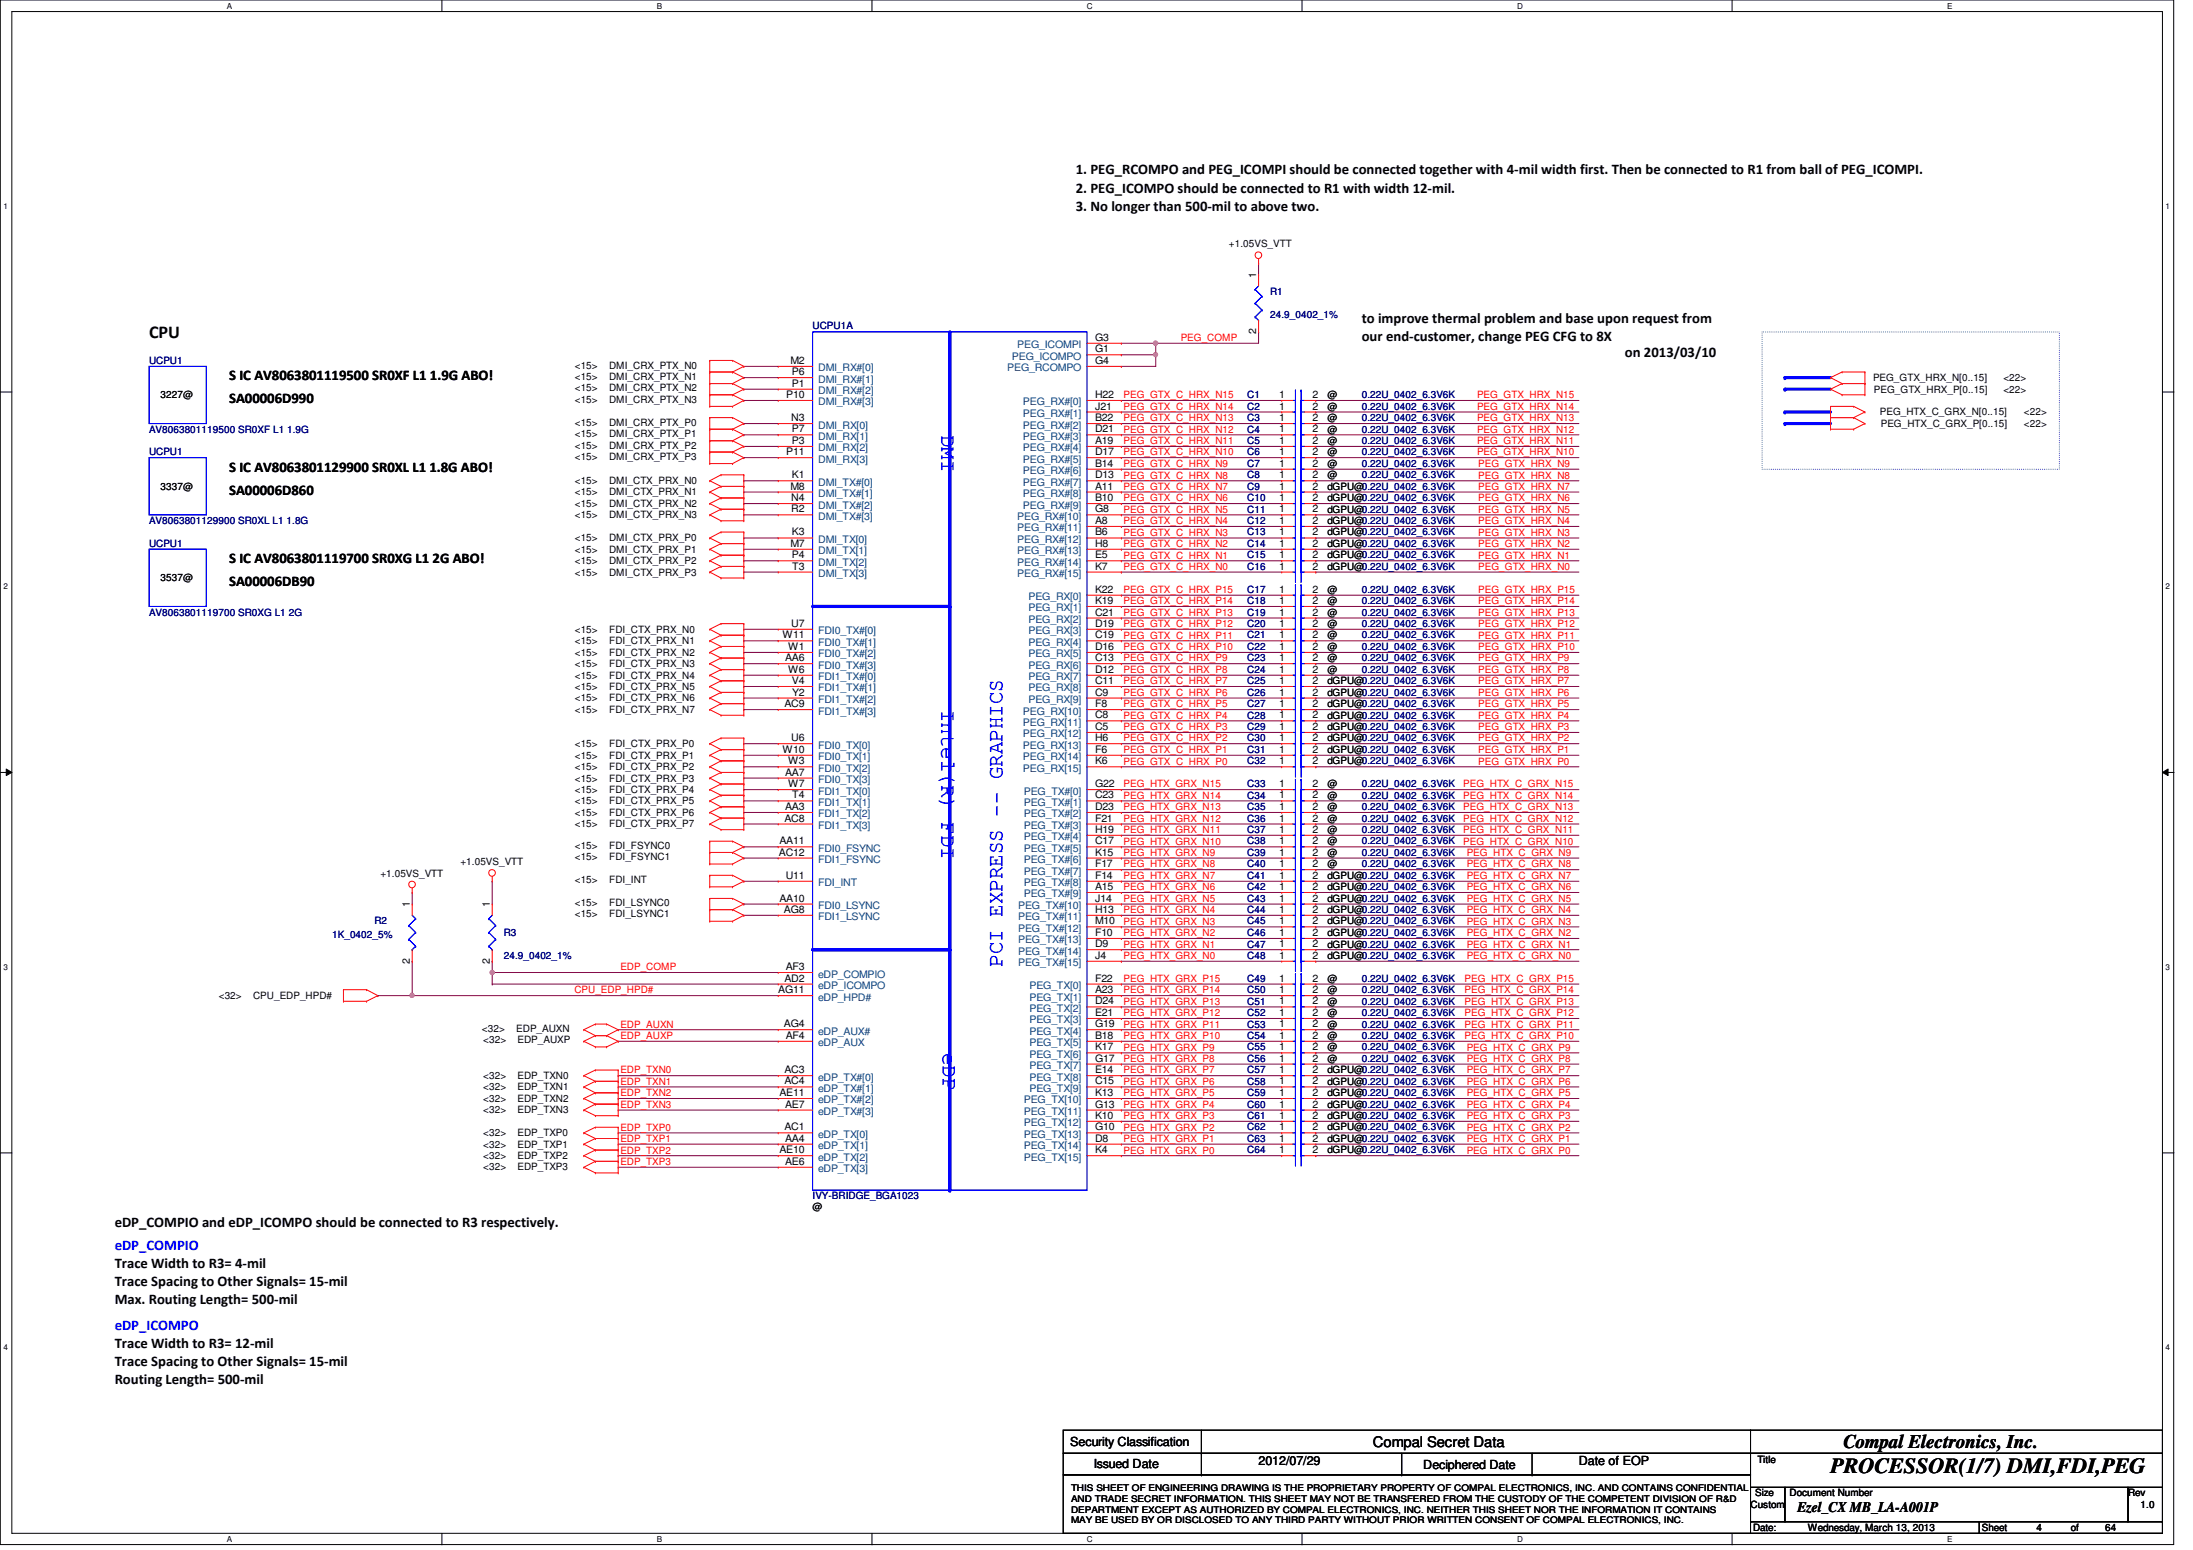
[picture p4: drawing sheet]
<svg xmlns="http://www.w3.org/2000/svg" width="297mm" height="210mm" viewBox="0 0 297 210" stroke-linecap="round" stroke-linejoin="round" font-family="sans-serif">
<defs><g id="words">
<g font-size="2.9" fill="#00f">
<text x="127.5" y="58.9" transform="rotate(90 127.5 58.9)">DMI</text>
<text x="127.5" y="96.1" transform="rotate(90 127.5 96.1)">Intel(R) FDI</text>
<text x="135.8" y="130.9" transform="rotate(-90 135.8 130.9)">PCI EXPRESS -- GRAPHICS</text>
<text x="127.7" y="142.6" transform="rotate(90 127.7 142.6)">eDP</text>
</g>
<text font-size="2.9" x="247.9" y="199.4">PROCESSOR(1/7) DMI,FDI,PEG</text>
<text font-size="2.6" x="249.7" y="196">Compal Electronics, Inc.</text>
<text font-size="2.5" x="20.2" y="45.7">CPU</text>
<g font-size="2">
<text x="145.7" y="23.6">1. PEG_RCOMPO and PEG_ICOMPI should be connected together with 4-mil width first. Then be connected to R1 from ball of PEG_ICOMPI.</text>
<text x="145.7" y="26.1">2. PEG_ICOMPO should be connected to R1 with width 12-mil.</text>
<text x="145.7" y="28.5">3. No longer than 500-mil to above two.</text>
<text x="184.4" y="43.8">to improve thermal problem and base upon request from</text>
<text x="184.4" y="46.2">our end-customer, change PEG CFG to 8X</text>
<text x="31" y="51.5">S IC AV8063801119500 SR0XF L1 1.9G ABO!</text>
<text x="220.1" y="48.4">on 2013/03/10</text>
<text x="31" y="54.6">SA00006D990</text>
<text x="31" y="63.9">S IC AV8063801129900 SR0XL L1 1.8G ABO!</text>
<text x="31" y="67">SA00006D860</text>
<text x="31" y="76.3">S IC AV8063801119700 SR0XG L1 2G ABO!</text>
<text x="31" y="79.4">SA00006DB90</text>
<text x="15.5" y="166.2">eDP_COMPIO and eDP_ICOMPO should be connected to R3 respectively.</text>
<text x="15.5" y="171.7">Trace Width to R3= 4-mil</text>
<text x="15.5" y="174.2">Trace Spacing to Other Signals= 15-mil</text>
<text x="15.5" y="176.6">Max. Routing Length= 500-mil</text>
<text x="15.5" y="182.5">Trace Width to R3= 12-mil</text>
<text x="15.5" y="185">Trace Spacing to Other Signals= 15-mil</text>
<text x="15.5" y="187.5">Routing Length= 500-mil</text>
<text x="186" y="196">Compal Secret Data</text>
<text x="243.5" y="204.8">Ezel_CX MB_LA-A001P</text>
</g>
<g font-size="2" fill="#00f">
<text x="15.5" y="169.2">eDP_COMPIO</text>
<text x="15.5" y="180.1">eDP_ICOMPO</text>
</g>
<g font-size="1.7">
<text x="144.9" y="195.8">Security Classification</text>
<text x="148.2" y="198.8">Issued Date</text>
<text x="170.5" y="198.3">2012/07/29</text>
<text x="192.8" y="198.9">Deciphered Date</text>
<text x="213.9" y="198.3">Date of EOP</text>
</g>
<g font-size="1.4">
<text x="166.5" y="33.5">+1.05VS_VTT</text>
<text x="170.1" y="37.6" transform="rotate(-90 170.1 37.6)">1</text>
<text x="148.3" y="46.1">G3</text>
<text x="148.3" y="47.7">G1</text>
<text x="170.1" y="45.3" transform="rotate(-90 170.1 45.3)">2</text>
<text x="21.8" y="53.9">3227@</text>
<text x="77.8" y="51.4">&lt;15&gt;</text>
<text x="77.8" y="49.9">&lt;15&gt;</text>
<text x="77.8" y="53">&lt;15&gt;</text>
<text x="82.5" y="51.4">DMI_CRX_PTX_N1</text>
<text x="82.5" y="49.9">DMI_CRX_PTX_N0</text>
<text x="82.5" y="53">DMI_CRX_PTX_N2</text>
<text x="106.5" y="53.9">P10</text>
<text x="107.1" y="49.3">M2</text>
<text x="107.3" y="50.8">P6</text>
<text x="107.3" y="52.4">P1</text>
<text x="148.3" y="49.3">G4</text>
<text x="148.3" y="53.9">H22</text>
<text x="173.3" y="53.9">1</text>
<text x="177.8" y="53.9">2</text>
<text x="179.8" y="53.9">@</text>
<text x="253.7" y="51.6">PEG_GTX_HRX_N[0..15]</text>
<text x="253.8" y="53.2">PEG_GTX_HRX_P[0..15]</text>
<text x="271.4" y="53.2">&lt;22&gt;</text>
<text x="271.4" y="51.6">&lt;22&gt;</text>
<text x="77.8" y="57.7">&lt;15&gt;</text>
<text x="77.8" y="54.5">&lt;15&gt;</text>
<text x="77.8" y="59.2">&lt;15&gt;</text>
<text x="82.5" y="57.7">DMI_CRX_PTX_P0</text>
<text x="82.5" y="54.5">DMI_CRX_PTX_N3</text>
<text x="82.5" y="59.2">DMI_CRX_PTX_P1</text>
<text x="107.2" y="57">N3</text>
<text x="107.3" y="58.5">P7</text>
<text x="148.3" y="55.5">J21</text>
<text x="148.3" y="57">B22</text>
<text x="148.3" y="58.5">D21</text>
<text x="173.3" y="55.5">1</text>
<text x="173.3" y="57">1</text>
<text x="173.3" y="58.5">1</text>
<text x="177.8" y="55.5">2</text>
<text x="177.8" y="57">2</text>
<text x="177.8" y="58.5">2</text>
<text x="179.8" y="55.5">@</text>
<text x="179.8" y="57">@</text>
<text x="179.8" y="58.6">@</text>
<text x="254.6" y="56.3">PEG_HTX_C_GRX_N[0..15]</text>
<text x="254.8" y="57.8">PEG_HTX_C_GRX_P[0..15]</text>
<text x="274.1" y="56.3">&lt;22&gt;</text>
<text x="274.1" y="57.8">&lt;22&gt;</text>
<text x="77.8" y="62.3">&lt;15&gt;</text>
<text x="77.8" y="65.5">&lt;15&gt;</text>
<text x="77.8" y="60.7">&lt;15&gt;</text>
<text x="82.5" y="62.3">DMI_CRX_PTX_P3</text>
<text x="82.5" y="65.5">DMI_CTX_PRX_N0</text>
<text x="82.5" y="60.7">DMI_CRX_PTX_P2</text>
<text x="106.5" y="61.6">P11</text>
<text x="107.3" y="60.1">P3</text>
<text x="107.3" y="64.8">K1</text>
<text x="148.3" y="60.1">A19</text>
<text x="148.3" y="61.6">D17</text>
<text x="148.3" y="63.2">B14</text>
<text x="148.3" y="64.8">D13</text>
<text x="173.3" y="64.8">1</text>
<text x="173.3" y="63.2">1</text>
<text x="173.3" y="61.6">1</text>
<text x="173.3" y="60.1">1</text>
<text x="177.8" y="64.8">2</text>
<text x="177.8" y="63.2">2</text>
<text x="177.8" y="61.6">2</text>
<text x="177.8" y="60.1">2</text>
<text x="179.8" y="64.8">@</text>
<text x="179.8" y="63.2">@</text>
<text x="179.8" y="61.7">@</text>
<text x="179.8" y="60.1">@</text>
<text x="21.8" y="66.3">3337@</text>
<text x="77.8" y="67.1">&lt;15&gt;</text>
<text x="77.8" y="70.2">&lt;15&gt;</text>
<text x="77.8" y="68.7">&lt;15&gt;</text>
<text x="82.5" y="67.1">DMI_CTX_PRX_N1</text>
<text x="82.5" y="70.2">DMI_CTX_PRX_N3</text>
<text x="82.5" y="68.7">DMI_CTX_PRX_N2</text>
<text x="107.1" y="66.3">M8</text>
<text x="107.2" y="67.9">N4</text>
<text x="107.2" y="69.4">R2</text>
<text x="148.3" y="66.3">A11</text>
<text x="148.3" y="67.9">B10</text>
<text x="148.3" y="69.4">G8</text>
<text x="148.3" y="71">A8</text>
<text x="173.3" y="69.4">1</text>
<text x="173.3" y="71">1</text>
<text x="173.3" y="67.9">1</text>
<text x="173.3" y="66.3">1</text>
<text x="177.8" y="69.4">2</text>
<text x="177.8" y="71">2</text>
<text x="177.8" y="67.9">2</text>
<text x="177.8" y="66.3">2</text>
<text x="179.8" y="69.4">dGPU@0.22U_0402_6.3V6K</text>
<text x="179.8" y="71">dGPU@0.22U_0402_6.3V6K</text>
<text x="179.8" y="67.9">dGPU@0.22U_0402_6.3V6K</text>
<text x="179.8" y="66.3">dGPU@0.22U_0402_6.3V6K</text>
<text x="77.8" y="73.3">&lt;15&gt;</text>
<text x="77.8" y="77.9">&lt;15&gt;</text>
<text x="77.8" y="76.4">&lt;15&gt;</text>
<text x="77.8" y="74.8">&lt;15&gt;</text>
<text x="82.5" y="73.3">DMI_CTX_PRX_P0</text>
<text x="82.5" y="77.9">DMI_CTX_PRX_P3</text>
<text x="82.5" y="76.4">DMI_CTX_PRX_P2</text>
<text x="82.5" y="74.8">DMI_CTX_PRX_P1</text>
<text x="107.1" y="74">M7</text>
<text x="107.3" y="72.5">K3</text>
<text x="107.3" y="75.6">P4</text>
<text x="107.3" y="77.1">T3</text>
<text x="148.3" y="72.5">B6</text>
<text x="148.3" y="74">H8</text>
<text x="148.3" y="75.6">E5</text>
<text x="148.3" y="77.1">K7</text>
<text x="173.3" y="72.5">1</text>
<text x="173.3" y="74">1</text>
<text x="173.3" y="77.1">1</text>
<text x="173.3" y="75.6">1</text>
<text x="177.8" y="72.5">2</text>
<text x="177.8" y="74">2</text>
<text x="177.8" y="77.1">2</text>
<text x="177.8" y="75.6">2</text>
<text x="179.8" y="72.5">dGPU@0.22U_0402_6.3V6K</text>
<text x="179.8" y="74.1">dGPU@0.22U_0402_6.3V6K</text>
<text x="179.8" y="77.2">dGPU@0.22U_0402_6.3V6K</text>
<text x="179.8" y="75.6">dGPU@0.22U_0402_6.3V6K</text>
<text x="21.8" y="78.7">3537@</text>
<text x="148.3" y="80.3">K22</text>
<text x="148.3" y="81.8">K19</text>
<text x="148.3" y="83.4">C21</text>
<text x="173.3" y="83.4">1</text>
<text x="173.3" y="81.8">1</text>
<text x="173.3" y="80.3">1</text>
<text x="177.8" y="83.4">2</text>
<text x="177.8" y="81.8">2</text>
<text x="177.8" y="80.3">2</text>
<text x="179.8" y="83.4">@</text>
<text x="179.8" y="81.8">@</text>
<text x="179.8" y="80.3">@</text>
<text x="77.8" y="85.7">&lt;15&gt;</text>
<text x="77.8" y="87.2">&lt;15&gt;</text>
<text x="77.8" y="88.8">&lt;15&gt;</text>
<text x="82.5" y="85.7">FDI_CTX_PRX_N0</text>
<text x="82.5" y="87.2">FDI_CTX_PRX_N1</text>
<text x="82.5" y="88.8">FDI_CTX_PRX_N2</text>
<text x="106" y="86.4">W11</text>
<text x="106.3" y="89.5">AA6</text>
<text x="106.8" y="88">W1</text>
<text x="107.2" y="84.9">U7</text>
<text x="148.3" y="84.9">D19</text>
<text x="148.3" y="86.4">C19</text>
<text x="148.3" y="88">D16</text>
<text x="148.3" y="89.5">C13</text>
<text x="173.3" y="84.9">1</text>
<text x="173.3" y="88">1</text>
<text x="173.3" y="86.4">1</text>
<text x="173.3" y="89.5">1</text>
<text x="177.8" y="84.9">2</text>
<text x="177.8" y="88">2</text>
<text x="177.8" y="86.4">2</text>
<text x="177.8" y="89.5">2</text>
<text x="179.8" y="84.9">@</text>
<text x="179.8" y="88">@</text>
<text x="179.8" y="86.4">@</text>
<text x="179.8" y="89.6">@</text>
<text x="77.8" y="90.3">&lt;15&gt;</text>
<text x="77.8" y="91.9">&lt;15&gt;</text>
<text x="77.8" y="93.4">&lt;15&gt;</text>
<text x="77.8" y="95">&lt;15&gt;</text>
<text x="82.5" y="90.3">FDI_CTX_PRX_N3</text>
<text x="82.5" y="91.9">FDI_CTX_PRX_N4</text>
<text x="82.5" y="93.4">FDI_CTX_PRX_N5</text>
<text x="82.5" y="95">FDI_CTX_PRX_N6</text>
<text x="106.3" y="95.8">AC9</text>
<text x="106.8" y="91.1">W6</text>
<text x="107.3" y="92.6">V4</text>
<text x="107.3" y="94.2">Y2</text>
<text x="148.3" y="91.1">D12</text>
<text x="148.3" y="92.6">C11</text>
<text x="148.3" y="94.2">C9</text>
<text x="148.3" y="95.8">F8</text>
<text x="173.3" y="94.2">1</text>
<text x="173.3" y="92.6">1</text>
<text x="173.3" y="91.1">1</text>
<text x="173.3" y="95.8">1</text>
<text x="177.8" y="94.2">2</text>
<text x="177.8" y="92.6">2</text>
<text x="177.8" y="91.1">2</text>
<text x="177.8" y="95.8">2</text>
<text x="179.8" y="94.2">dGPU@0.22U_0402_6.3V6K</text>
<text x="179.8" y="92.7">dGPU@0.22U_0402_6.3V6K</text>
<text x="179.8" y="91.1">@</text>
<text x="179.8" y="95.8">dGPU@0.22U_0402_6.3V6K</text>
<text x="77.8" y="96.5">&lt;15&gt;</text>
<text x="77.8" y="101.2">&lt;15&gt;</text>
<text x="82.5" y="96.5">FDI_CTX_PRX_N7</text>
<text x="82.5" y="101.2">FDI_CTX_PRX_P0</text>
<text x="106" y="101.9">W10</text>
<text x="107.2" y="100.4">U6</text>
<text x="148.3" y="97.3">C8</text>
<text x="148.3" y="98.8">C5</text>
<text x="148.3" y="100.4">H6</text>
<text x="148.3" y="101.9">F6</text>
<text x="173.3" y="101.9">1</text>
<text x="173.3" y="97.3">1</text>
<text x="173.3" y="98.8">1</text>
<text x="173.3" y="100.4">1</text>
<text x="177.8" y="101.9">2</text>
<text x="177.8" y="97.3">2</text>
<text x="177.8" y="98.8">2</text>
<text x="177.8" y="100.4">2</text>
<text x="179.8" y="101.9">dGPU@0.22U_0402_6.3V6K</text>
<text x="179.8" y="97.3">dGPU@0.22U_0402_6.3V6K</text>
<text x="179.8" y="98.8">dGPU@0.22U_0402_6.3V6K</text>
<text x="179.8" y="100.4">dGPU@0.22U_0402_6.3V6K</text>
<text x="77.8" y="102.7">&lt;15&gt;</text>
<text x="77.8" y="104.3">&lt;15&gt;</text>
<text x="77.8" y="105.8">&lt;15&gt;</text>
<text x="77.8" y="107.4">&lt;15&gt;</text>
<text x="82.5" y="102.7">FDI_CTX_PRX_P1</text>
<text x="82.5" y="104.3">FDI_CTX_PRX_P2</text>
<text x="82.5" y="105.8">FDI_CTX_PRX_P3</text>
<text x="82.5" y="107.4">FDI_CTX_PRX_P4</text>
<text x="106.3" y="105">AA7</text>
<text x="106.8" y="103.5">W3</text>
<text x="106.8" y="106.6">W7</text>
<text x="148.3" y="103.5">K6</text>
<text x="148.3" y="106.6">G22</text>
<text x="173.3" y="106.6">1</text>
<text x="173.3" y="103.5">1</text>
<text x="177.8" y="106.6">2</text>
<text x="177.8" y="103.5">2</text>
<text x="179.8" y="106.6">@</text>
<text x="179.8" y="103.5">dGPU@0.22U_0402_6.3V6K</text>
<text x="77.8" y="108.9">&lt;15&gt;</text>
<text x="77.8" y="110.5">&lt;15&gt;</text>
<text x="77.8" y="112">&lt;15&gt;</text>
<text x="82.5" y="108.9">FDI_CTX_PRX_P5</text>
<text x="82.5" y="110.5">FDI_CTX_PRX_P6</text>
<text x="82.5" y="112">FDI_CTX_PRX_P7</text>
<text x="106.3" y="111.3">AC8</text>
<text x="106.3" y="109.7">AA3</text>
<text x="107.3" y="108.1">T4</text>
<text x="148.3" y="108.1">C23</text>
<text x="148.3" y="109.7">D23</text>
<text x="148.3" y="111.3">F21</text>
<text x="148.3" y="112.8">H19</text>
<text x="173.3" y="111.3">1</text>
<text x="173.3" y="108.1">1</text>
<text x="173.3" y="112.8">1</text>
<text x="173.3" y="109.7">1</text>
<text x="177.8" y="111.3">2</text>
<text x="177.8" y="108.1">2</text>
<text x="177.8" y="112.8">2</text>
<text x="177.8" y="109.7">2</text>
<text x="179.8" y="111.3">@</text>
<text x="179.8" y="108.2">@</text>
<text x="179.8" y="112.8">@</text>
<text x="179.8" y="109.7">@</text>
<text x="51.5" y="118.7">+1.05VS_VTT</text>
<text x="62.4" y="117.1">+1.05VS_VTT</text>
<text x="77.8" y="115">&lt;15&gt;</text>
<text x="77.8" y="116.5">&lt;15&gt;</text>
<text x="77.8" y="119.6">&lt;15&gt;</text>
<text x="82.5" y="115">FDI_FSYNC0</text>
<text x="82.5" y="116.5">FDI_FSYNC1</text>
<text x="82.5" y="119.6">FDI_INT</text>
<text x="105.5" y="115.9">AC12</text>
<text x="105.6" y="114.3">AA11</text>
<text x="106.4" y="119">U11</text>
<text x="148.3" y="114.3">C17</text>
<text x="148.3" y="115.9">K15</text>
<text x="148.3" y="117.4">F17</text>
<text x="148.3" y="119">F14</text>
<text x="173.3" y="114.3">1</text>
<text x="173.3" y="119">1</text>
<text x="173.3" y="115.9">1</text>
<text x="173.3" y="117.4">1</text>
<text x="177.8" y="114.3">2</text>
<text x="177.8" y="119">2</text>
<text x="177.8" y="115.9">2</text>
<text x="177.8" y="117.4">2</text>
<text x="179.8" y="114.3">@</text>
<text x="179.8" y="119">dGPU@0.22U_0402_6.3V6K</text>
<text x="179.8" y="115.9">@</text>
<text x="179.8" y="117.4">@</text>
<text x="55.5" y="122.9" transform="rotate(-90 55.5 122.9)">1</text>
<text x="66.3" y="122.9" transform="rotate(-90 66.3 122.9)">1</text>
<text x="77.8" y="122.7">&lt;15&gt;</text>
<text x="77.8" y="124.2">&lt;15&gt;</text>
<text x="82.5" y="122.7">FDI_LSYNC0</text>
<text x="82.5" y="124.2">FDI_LSYNC1</text>
<text x="105.6" y="122.1">AA10</text>
<text x="106.2" y="123.6">AG8</text>
<text x="148.3" y="120.5">A15</text>
<text x="148.3" y="122.1">J14</text>
<text x="148.3" y="123.6">H13</text>
<text x="148.3" y="125.2">M10</text>
<text x="173.3" y="122.1">1</text>
<text x="173.3" y="120.5">1</text>
<text x="173.3" y="125.2">1</text>
<text x="173.3" y="123.6">1</text>
<text x="177.8" y="122.1">2</text>
<text x="177.8" y="120.5">2</text>
<text x="177.8" y="125.2">2</text>
<text x="177.8" y="123.6">2</text>
<text x="179.8" y="122.1">dGPU@0.22U_0402_6.3V6K</text>
<text x="179.8" y="120.6">dGPU@0.22U_0402_6.3V6K</text>
<text x="179.8" y="125.2">dGPU@0.22U_0402_6.3V6K</text>
<text x="179.8" y="123.7">dGPU@0.22U_0402_6.3V6K</text>
<text x="55.5" y="130.5" transform="rotate(-90 55.5 130.5)">2</text>
<text x="66.3" y="130.5" transform="rotate(-90 66.3 130.5)">2</text>
<text x="106.4" y="131.4">AF3</text>
<text x="148.3" y="126.7">F10</text>
<text x="148.3" y="128.3">D9</text>
<text x="148.3" y="129.8">J4</text>
<text x="173.3" y="126.7">1</text>
<text x="173.3" y="128.3">1</text>
<text x="173.3" y="129.8">1</text>
<text x="177.8" y="126.7">2</text>
<text x="177.8" y="128.3">2</text>
<text x="177.8" y="129.8">2</text>
<text x="179.8" y="126.7">dGPU@0.22U_0402_6.3V6K</text>
<text x="179.8" y="128.3">dGPU@0.22U_0402_6.3V6K</text>
<text x="179.8" y="129.8">dGPU@0.22U_0402_6.3V6K</text>
<text x="29.6" y="135.3">&lt;32&gt;</text>
<text x="34.3" y="135.3">CPU_EDP_HPD#</text>
<text x="105.4" y="134.5">AG11</text>
<text x="106.3" y="132.9">AD2</text>
<text x="148.3" y="132.9">F22</text>
<text x="148.3" y="134.5">A23</text>
<text x="148.3" y="136">D24</text>
<text x="148.3" y="137.6">E21</text>
<text x="173.3" y="134.5">1</text>
<text x="173.3" y="137.6">1</text>
<text x="173.3" y="136">1</text>
<text x="173.3" y="132.9">1</text>
<text x="177.8" y="134.5">2</text>
<text x="177.8" y="137.6">2</text>
<text x="177.8" y="136">2</text>
<text x="177.8" y="132.9">2</text>
<text x="179.8" y="134.5">@</text>
<text x="179.8" y="137.6">@</text>
<text x="179.8" y="136.1">@</text>
<text x="179.8" y="132.9">@</text>
<text x="65.3" y="139.7">&lt;32&gt;</text>
<text x="65.4" y="141.3">&lt;32&gt;</text>
<text x="69.9" y="139.7">EDP_AUXN</text>
<text x="70.1" y="141.3">EDP_AUXP</text>
<text x="106.2" y="139.1">AG4</text>
<text x="106.4" y="140.7">AF4</text>
<text x="148.3" y="139.1">G19</text>
<text x="148.3" y="140.7">B18</text>
<text x="148.3" y="142.2">K17</text>
<text x="148.3" y="143.8">G17</text>
<text x="173.3" y="143.8">1</text>
<text x="173.3" y="142.2">1</text>
<text x="173.3" y="140.7">1</text>
<text x="173.3" y="139.1">1</text>
<text x="177.8" y="143.8">2</text>
<text x="177.8" y="142.2">2</text>
<text x="177.8" y="140.7">2</text>
<text x="177.8" y="139.1">2</text>
<text x="179.8" y="143.8">@</text>
<text x="179.8" y="142.2">@</text>
<text x="179.8" y="140.7">@</text>
<text x="179.8" y="139.1">@</text>
<text x="65.4" y="146.1">&lt;32&gt;</text>
<text x="65.4" y="147.7">&lt;32&gt;</text>
<text x="65.4" y="149.2">&lt;32&gt;</text>
<text x="70.1" y="146.1">EDP_TXN0</text>
<text x="70.1" y="147.7">EDP_TXN1</text>
<text x="70.1" y="149.2">EDP_TXN2</text>
<text x="105.6" y="148.4">AE11</text>
<text x="106.3" y="145.3">AC3</text>
<text x="106.3" y="146.9">AC4</text>
<text x="106.3" y="150">AE7</text>
<text x="148.3" y="145.3">E14</text>
<text x="148.3" y="146.9">C15</text>
<text x="148.3" y="148.4">K13</text>
<text x="148.3" y="150">G13</text>
<text x="173.3" y="146.9">1</text>
<text x="173.3" y="145.3">1</text>
<text x="173.3" y="150">1</text>
<text x="173.3" y="148.4">1</text>
<text x="177.8" y="146.9">2</text>
<text x="177.8" y="145.3">2</text>
<text x="177.8" y="150">2</text>
<text x="177.8" y="148.4">2</text>
<text x="179.8" y="146.9">dGPU@0.22U_0402_6.3V6K</text>
<text x="179.8" y="145.3">dGPU@0.22U_0402_6.3V6K</text>
<text x="179.8" y="150">dGPU@0.22U_0402_6.3V6K</text>
<text x="179.8" y="148.4">dGPU@0.22U_0402_6.3V6K</text>
<text x="65.4" y="153.9">&lt;32&gt;</text>
<text x="65.4" y="155.4">&lt;32&gt;</text>
<text x="65.4" y="150.7">&lt;32&gt;</text>
<text x="70.1" y="153.9">EDP_TXP0</text>
<text x="70.1" y="155.4">EDP_TXP1</text>
<text x="70.1" y="150.7">EDP_TXN3</text>
<text x="106.3" y="153.1">AC1</text>
<text x="106.3" y="154.6">AA4</text>
<text x="148.3" y="151.5">K10</text>
<text x="148.3" y="153.1">G10</text>
<text x="148.3" y="154.6">D8</text>
<text x="173.3" y="154.6">1</text>
<text x="173.3" y="153.1">1</text>
<text x="173.3" y="151.5">1</text>
<text x="177.8" y="154.6">2</text>
<text x="177.8" y="153.1">2</text>
<text x="177.8" y="151.5">2</text>
<text x="179.8" y="154.6">dGPU@0.22U_0402_6.3V6K</text>
<text x="179.8" y="153.1">dGPU@0.22U_0402_6.3V6K</text>
<text x="179.8" y="151.6">dGPU@0.22U_0402_6.3V6K</text>
<text x="65.4" y="158.5">&lt;32&gt;</text>
<text x="65.4" y="157">&lt;32&gt;</text>
<text x="70.1" y="158.5">EDP_TXP3</text>
<text x="70.1" y="157">EDP_TXP2</text>
<text x="105.6" y="156.2">AE10</text>
<text x="106.3" y="157.7">AE6</text>
<text x="148.3" y="156.2">K4</text>
<text x="173.3" y="156.2">1</text>
<text x="177.8" y="156.2">2</text>
<text x="179.8" y="156.2">dGPU@0.22U_0402_6.3V6K</text>
<text x="110.1" y="163.9">@</text>
<text x="237.7" y="202.6">Size</text>
<text x="238" y="198.2">Title</text>
<text x="242.4" y="202.6">Document Number</text>
<text x="288.2" y="202.6">Rev</text>
<text x="237.1" y="204.2">Custom</text>
<text x="237.4" y="207.3">Date:</text>
<text x="244.9" y="207.3">Wednesday, March 13, 2013</text>
<text x="268.4" y="207.3">Sheet</text>
<text x="275.8" y="207.3">4</text>
<text x="280.5" y="207.3">of</text>
<text x="285.2" y="207.3">64</text>
<text x="289.9" y="204.2">1.0</text>
</g>
<g font-size="1.4" fill="#000080">
<text x="172" y="40">R1</text>
<text x="110.1" y="44.6">UCPU1A</text>
<text x="172" y="43.1">24.9_0402_1%</text>
<text x="20.2" y="49.3">UCPU1</text>
<text x="168.9" y="53.9">C1</text>
<text x="184.4" y="53.9">0.22U_0402_6.3V6K</text>
<text x="20.2" y="58.6">AV8063801119500 SR0XF L1 1.9G</text>
<text x="168.9" y="55.5">C2</text>
<text x="168.9" y="57">C3</text>
<text x="168.9" y="58.6">C4</text>
<text x="184.4" y="55.5">0.22U_0402_6.3V6K</text>
<text x="184.4" y="57">0.22U_0402_6.3V6K</text>
<text x="184.4" y="58.6">0.22U_0402_6.3V6K</text>
<text x="20.2" y="61.7">UCPU1</text>
<text x="168.9" y="64.8">C8</text>
<text x="168.9" y="63.2">C7</text>
<text x="168.9" y="61.7">C6</text>
<text x="168.9" y="60.1">C5</text>
<text x="184.4" y="64.8">0.22U_0402_6.3V6K</text>
<text x="184.4" y="63.2">0.22U_0402_6.3V6K</text>
<text x="184.4" y="61.7">0.22U_0402_6.3V6K</text>
<text x="184.4" y="60.1">0.22U_0402_6.3V6K</text>
<text x="20.2" y="71">AV8063801129900 SR0XL L1 1.8G</text>
<text x="168.9" y="69.4">C11</text>
<text x="168.9" y="71">C12</text>
<text x="168.9" y="67.9">C10</text>
<text x="168.9" y="66.3">C9</text>
<text x="20.2" y="74.1">UCPU1</text>
<text x="168.9" y="72.5">C13</text>
<text x="168.9" y="74.1">C14</text>
<text x="168.9" y="77.2">C16</text>
<text x="168.9" y="75.6">C15</text>
<text x="20.2" y="83.4">AV8063801119700 SR0XG L1 2G</text>
<text x="168.9" y="83.4">C19</text>
<text x="168.9" y="81.8">C18</text>
<text x="168.9" y="80.3">C17</text>
<text x="184.4" y="83.4">0.22U_0402_6.3V6K</text>
<text x="184.4" y="81.8">0.22U_0402_6.3V6K</text>
<text x="184.4" y="80.3">0.22U_0402_6.3V6K</text>
<text x="168.9" y="84.9">C20</text>
<text x="168.9" y="88">C22</text>
<text x="168.9" y="86.4">C21</text>
<text x="168.9" y="89.6">C23</text>
<text x="184.4" y="84.9">0.22U_0402_6.3V6K</text>
<text x="184.4" y="88">0.22U_0402_6.3V6K</text>
<text x="184.4" y="86.4">0.22U_0402_6.3V6K</text>
<text x="184.4" y="89.6">0.22U_0402_6.3V6K</text>
<text x="168.9" y="94.2">C26</text>
<text x="168.9" y="92.7">C25</text>
<text x="168.9" y="91.1">C24</text>
<text x="168.9" y="95.8">C27</text>
<text x="184.4" y="91.1">0.22U_0402_6.3V6K</text>
<text x="168.9" y="101.9">C31</text>
<text x="168.9" y="97.3">C28</text>
<text x="168.9" y="98.8">C29</text>
<text x="168.9" y="100.4">C30</text>
<text x="168.9" y="106.6">C33</text>
<text x="168.9" y="103.5">C32</text>
<text x="184.4" y="106.6">0.22U_0402_6.3V6K</text>
<text x="168.9" y="111.3">C36</text>
<text x="168.9" y="108.2">C34</text>
<text x="168.9" y="112.8">C37</text>
<text x="168.9" y="109.7">C35</text>
<text x="184.4" y="111.3">0.22U_0402_6.3V6K</text>
<text x="184.4" y="108.2">0.22U_0402_6.3V6K</text>
<text x="184.4" y="112.8">0.22U_0402_6.3V6K</text>
<text x="184.4" y="109.7">0.22U_0402_6.3V6K</text>
<text x="168.9" y="114.3">C38</text>
<text x="168.9" y="119">C41</text>
<text x="168.9" y="115.9">C39</text>
<text x="168.9" y="117.4">C40</text>
<text x="184.4" y="114.3">0.22U_0402_6.3V6K</text>
<text x="184.4" y="115.9">0.22U_0402_6.3V6K</text>
<text x="184.4" y="117.4">0.22U_0402_6.3V6K</text>
<text x="50.7" y="125.2">R2</text>
<text x="168.9" y="122.1">C43</text>
<text x="168.9" y="120.6">C42</text>
<text x="168.9" y="125.2">C45</text>
<text x="168.9" y="123.7">C44</text>
<text x="45" y="127">1K_0402_5%</text>
<text x="68.2" y="126.7">R3</text>
<text x="68.2" y="129.8">24.9_0402_1%</text>
<text x="168.9" y="126.7">C46</text>
<text x="168.9" y="128.3">C47</text>
<text x="168.9" y="129.8">C48</text>
<text x="168.9" y="134.5">C50</text>
<text x="168.9" y="137.6">C52</text>
<text x="168.9" y="136.1">C51</text>
<text x="168.9" y="132.9">C49</text>
<text x="184.4" y="134.5">0.22U_0402_6.3V6K</text>
<text x="184.4" y="137.6">0.22U_0402_6.3V6K</text>
<text x="184.4" y="136.1">0.22U_0402_6.3V6K</text>
<text x="184.4" y="132.9">0.22U_0402_6.3V6K</text>
<text x="168.9" y="143.8">C56</text>
<text x="168.9" y="142.2">C55</text>
<text x="168.9" y="140.7">C54</text>
<text x="168.9" y="139.1">C53</text>
<text x="184.4" y="143.8">0.22U_0402_6.3V6K</text>
<text x="184.4" y="142.2">0.22U_0402_6.3V6K</text>
<text x="184.4" y="140.7">0.22U_0402_6.3V6K</text>
<text x="184.4" y="139.1">0.22U_0402_6.3V6K</text>
<text x="168.9" y="146.9">C58</text>
<text x="168.9" y="145.3">C57</text>
<text x="168.9" y="150">C60</text>
<text x="168.9" y="148.4">C59</text>
<text x="168.9" y="154.6">C63</text>
<text x="168.9" y="153.1">C62</text>
<text x="168.9" y="151.6">C61</text>
<text x="168.9" y="156.2">C64</text>
<text x="110.1" y="162.4">IVY-BRIDGE_BGA1023</text>
</g>
<g font-size="1.4" fill="#004080">
<text x="137.8" y="47.2">PEG_ICOMPI</text>
<text x="110.8" y="50.3">DMI_RX#[0]</text>
<text x="110.8" y="51.8">DMI_RX#[1]</text>
<text x="110.8" y="53.4">DMI_RX#[2]</text>
<text x="136.4" y="50.3">PEG_RCOMPO</text>
<text x="137.1" y="48.7">PEG_ICOMPO</text>
<text x="110.8" y="54.9">DMI_RX#[3]</text>
<text x="110.8" y="58">DMI_RX[0]</text>
<text x="110.8" y="59.6">DMI_RX[1]</text>
<text x="138.6" y="54.9">PEG_RX#[0]</text>
<text x="138.6" y="56.5">PEG_RX#[1]</text>
<text x="138.6" y="58">PEG_RX#[2]</text>
<text x="138.6" y="59.6">PEG_RX#[3]</text>
<text x="110.8" y="61.1">DMI_RX[2]</text>
<text x="110.8" y="62.7">DMI_RX[3]</text>
<text x="110.8" y="65.8">DMI_TX#[0]</text>
<text x="138.6" y="61.1">PEG_RX#[4]</text>
<text x="138.6" y="62.7">PEG_RX#[5]</text>
<text x="138.6" y="64.2">PEG_RX#[6]</text>
<text x="138.6" y="65.8">PEG_RX#[7]</text>
<text x="110.8" y="67.3">DMI_TX#[1]</text>
<text x="110.8" y="68.9">DMI_TX#[2]</text>
<text x="110.8" y="70.4">DMI_TX#[3]</text>
<text x="137.8" y="70.4">PEG_RX#[10]</text>
<text x="137.8" y="72">PEG_RX#[11]</text>
<text x="138.6" y="67.3">PEG_RX#[8]</text>
<text x="138.6" y="68.9">PEG_RX#[9]</text>
<text x="110.8" y="73.5">DMI_TX[0]</text>
<text x="110.8" y="75.1">DMI_TX[1]</text>
<text x="110.8" y="76.6">DMI_TX[2]</text>
<text x="137.8" y="73.5">PEG_RX#[12]</text>
<text x="137.8" y="75.1">PEG_RX#[13]</text>
<text x="137.8" y="76.6">PEG_RX#[14]</text>
<text x="110.8" y="78.1">DMI_TX[3]</text>
<text x="137.8" y="78.1">PEG_RX#[15]</text>
<text x="139.3" y="81.3">PEG_RX[0]</text>
<text x="139.3" y="82.8">PEG_RX[1]</text>
<text x="110.8" y="85.9">FDI0_TX#[0]</text>
<text x="110.8" y="87.5">FDI0_TX#[1]</text>
<text x="110.8" y="89">FDI0_TX#[2]</text>
<text x="139.3" y="84.4">PEG_RX[2]</text>
<text x="139.3" y="85.9">PEG_RX[3]</text>
<text x="139.3" y="87.5">PEG_RX[4]</text>
<text x="139.3" y="89">PEG_RX[5]</text>
<text x="110.8" y="90.6">FDI0_TX#[3]</text>
<text x="110.8" y="92.1">FDI1_TX#[0]</text>
<text x="110.8" y="93.6">FDI1_TX#[1]</text>
<text x="110.8" y="95.2">FDI1_TX#[2]</text>
<text x="139.3" y="90.6">PEG_RX[6]</text>
<text x="139.3" y="92.1">PEG_RX[7]</text>
<text x="139.3" y="93.6">PEG_RX[8]</text>
<text x="139.3" y="95.2">PEG_RX[9]</text>
<text x="110.8" y="96.8">FDI1_TX#[3]</text>
<text x="110.8" y="101.4">FDI0_TX[0]</text>
<text x="138.6" y="96.8">PEG_RX[10]</text>
<text x="138.6" y="98.3">PEG_RX[11]</text>
<text x="138.6" y="99.9">PEG_RX[12]</text>
<text x="138.6" y="101.4">PEG_RX[13]</text>
<text x="110.8" y="103">FDI0_TX[1]</text>
<text x="110.8" y="104.5">FDI0_TX[2]</text>
<text x="110.8" y="106">FDI0_TX[3]</text>
<text x="110.8" y="107.6">FDI1_TX[0]</text>
<text x="138.6" y="103">PEG_RX[14]</text>
<text x="138.6" y="104.5">PEG_RX[15]</text>
<text x="138.7" y="107.6">PEG_TX#[0]</text>
<text x="110.8" y="109.1">FDI1_TX[1]</text>
<text x="110.8" y="110.7">FDI1_TX[2]</text>
<text x="110.8" y="112.3">FDI1_TX[3]</text>
<text x="138.7" y="109.1">PEG_TX#[1]</text>
<text x="138.7" y="110.7">PEG_TX#[2]</text>
<text x="138.7" y="112.3">PEG_TX#[3]</text>
<text x="138.7" y="113.8">PEG_TX#[4]</text>
<text x="110.8" y="115.4">FDI0_FSYNC</text>
<text x="110.8" y="116.9">FDI1_FSYNC</text>
<text x="138.7" y="115.4">PEG_TX#[5]</text>
<text x="138.7" y="116.9">PEG_TX#[6]</text>
<text x="138.7" y="118.4">PEG_TX#[7]</text>
<text x="110.8" y="120">FDI_INT</text>
<text x="110.8" y="123.1">FDI0_LSYNC</text>
<text x="110.8" y="124.6">FDI1_LSYNC</text>
<text x="137.9" y="123.1">PEG_TX#[10]</text>
<text x="137.9" y="124.6">PEG_TX#[11]</text>
<text x="138.7" y="120">PEG_TX#[8]</text>
<text x="138.7" y="121.5">PEG_TX#[9]</text>
<text x="137.9" y="126.2">PEG_TX#[12]</text>
<text x="137.9" y="127.8">PEG_TX#[13]</text>
<text x="137.9" y="129.3">PEG_TX#[14]</text>
<text x="137.9" y="130.9">PEG_TX#[15]</text>
<text x="110.8" y="132.4">eDP_COMPIO</text>
<text x="110.8" y="135.5">eDP_HPD#</text>
<text x="110.8" y="133.9">eDP_ICOMPO</text>
<text x="139.4" y="133.9">PEG_TX[0]</text>
<text x="139.4" y="135.5">PEG_TX[1]</text>
<text x="139.4" y="137">PEG_TX[2]</text>
<text x="110.8" y="141.7">eDP_AUX</text>
<text x="110.8" y="140.1">eDP_AUX#</text>
<text x="139.4" y="138.6">PEG_TX[3]</text>
<text x="139.4" y="140.1">PEG_TX[4]</text>
<text x="139.4" y="141.7">PEG_TX[5]</text>
<text x="139.4" y="143.3">PEG_TX[6]</text>
<text x="110.8" y="146.3">eDP_TX#[0]</text>
<text x="110.8" y="147.9">eDP_TX#[1]</text>
<text x="110.8" y="149.4">eDP_TX#[2]</text>
<text x="138.7" y="149.4">PEG_TX[10]</text>
<text x="139.4" y="144.8">PEG_TX[7]</text>
<text x="139.4" y="146.3">PEG_TX[8]</text>
<text x="139.4" y="147.9">PEG_TX[9]</text>
<text x="110.8" y="154.1">eDP_TX[0]</text>
<text x="110.8" y="155.6">eDP_TX[1]</text>
<text x="110.8" y="151">eDP_TX#[3]</text>
<text x="138.7" y="151">PEG_TX[11]</text>
<text x="138.7" y="152.5">PEG_TX[12]</text>
<text x="138.7" y="154.1">PEG_TX[13]</text>
<text x="138.7" y="155.6">PEG_TX[14]</text>
<text x="110.8" y="157.2">eDP_TX[2]</text>
<text x="110.8" y="158.7">eDP_TX[3]</text>
<text x="138.7" y="157.2">PEG_TX[15]</text>
</g>
<g font-size="1.4" fill="#f00">
<text x="159.9" y="46.2">PEG_COMP</text>
<text x="152.2" y="53.9">PEG_GTX_C_HRX_N15</text>
<text x="200.1" y="53.9">PEG_GTX_HRX_N15</text>
<text x="152.2" y="55.5">PEG_GTX_C_HRX_N14</text>
<text x="152.2" y="57.1">PEG_GTX_C_HRX_N13</text>
<text x="152.2" y="58.6">PEG_GTX_C_HRX_N12</text>
<text x="200.1" y="55.5">PEG_GTX_HRX_N14</text>
<text x="200.1" y="57.1">PEG_GTX_HRX_N13</text>
<text x="200.1" y="58.6">PEG_GTX_HRX_N12</text>
<text x="152.2" y="60.2">PEG_GTX_C_HRX_N11</text>
<text x="152.2" y="61.7">PEG_GTX_C_HRX_N10</text>
<text x="152.2" y="63.2">PEG_GTX_C_HRX_N9</text>
<text x="152.2" y="64.8">PEG_GTX_C_HRX_N8</text>
<text x="200.1" y="60.2">PEG_GTX_HRX_N11</text>
<text x="200.1" y="61.7">PEG_GTX_HRX_N10</text>
<text x="200.2" y="63.2">PEG_GTX_HRX_N9</text>
<text x="200.2" y="64.8">PEG_GTX_HRX_N8</text>
<text x="152.2" y="71">PEG_GTX_C_HRX_N4</text>
<text x="152.2" y="69.4">PEG_GTX_C_HRX_N5</text>
<text x="152.2" y="66.3">PEG_GTX_C_HRX_N7</text>
<text x="152.2" y="67.9">PEG_GTX_C_HRX_N6</text>
<text x="200.2" y="71">PEG_GTX_HRX_N4</text>
<text x="200.2" y="66.3">PEG_GTX_HRX_N7</text>
<text x="200.2" y="67.9">PEG_GTX_HRX_N6</text>
<text x="200.2" y="69.4">PEG_GTX_HRX_N5</text>
<text x="152.2" y="77.2">PEG_GTX_C_HRX_N0</text>
<text x="152.2" y="72.6">PEG_GTX_C_HRX_N3</text>
<text x="152.2" y="74.1">PEG_GTX_C_HRX_N2</text>
<text x="152.2" y="75.6">PEG_GTX_C_HRX_N1</text>
<text x="200.2" y="77.2">PEG_GTX_HRX_N0</text>
<text x="200.2" y="74.1">PEG_GTX_HRX_N2</text>
<text x="200.2" y="72.6">PEG_GTX_HRX_N3</text>
<text x="200.2" y="75.6">PEG_GTX_HRX_N1</text>
<text x="152.2" y="80.3">PEG_GTX_C_HRX_P15</text>
<text x="152.2" y="81.8">PEG_GTX_C_HRX_P14</text>
<text x="152.2" y="83.4">PEG_GTX_C_HRX_P13</text>
<text x="200.2" y="80.3">PEG_GTX_HRX_P15</text>
<text x="200.2" y="81.8">PEG_GTX_HRX_P14</text>
<text x="200.2" y="83.4">PEG_GTX_HRX_P13</text>
<text x="152.2" y="86.5">PEG_GTX_C_HRX_P11</text>
<text x="152.2" y="88.1">PEG_GTX_C_HRX_P10</text>
<text x="152.2" y="89.6">PEG_GTX_C_HRX_P9</text>
<text x="152.2" y="84.9">PEG_GTX_C_HRX_P12</text>
<text x="200.2" y="86.5">PEG_GTX_HRX_P11</text>
<text x="200.2" y="88.1">PEG_GTX_HRX_P10</text>
<text x="200.2" y="89.6">PEG_GTX_HRX_P9</text>
<text x="200.2" y="84.9">PEG_GTX_HRX_P12</text>
<text x="152.2" y="92.7">PEG_GTX_C_HRX_P7</text>
<text x="152.2" y="94.2">PEG_GTX_C_HRX_P6</text>
<text x="152.2" y="95.8">PEG_GTX_C_HRX_P5</text>
<text x="152.2" y="91.1">PEG_GTX_C_HRX_P8</text>
<text x="200.2" y="92.7">PEG_GTX_HRX_P7</text>
<text x="200.2" y="94.2">PEG_GTX_HRX_P6</text>
<text x="200.2" y="95.8">PEG_GTX_HRX_P5</text>
<text x="200.2" y="91.1">PEG_GTX_HRX_P8</text>
<text x="152.2" y="98.9">PEG_GTX_C_HRX_P3</text>
<text x="152.2" y="100.4">PEG_GTX_C_HRX_P2</text>
<text x="152.2" y="102">PEG_GTX_C_HRX_P1</text>
<text x="152.2" y="97.3">PEG_GTX_C_HRX_P4</text>
<text x="200.2" y="98.9">PEG_GTX_HRX_P3</text>
<text x="200.2" y="100.4">PEG_GTX_HRX_P2</text>
<text x="200.2" y="102">PEG_GTX_HRX_P1</text>
<text x="200.2" y="97.3">PEG_GTX_HRX_P4</text>
<text x="152.2" y="103.5">PEG_GTX_C_HRX_P0</text>
<text x="152.2" y="106.6">PEG_HTX_GRX_N15</text>
<text x="198.2" y="106.6">PEG_HTX_C_GRX_N15</text>
<text x="200.2" y="103.5">PEG_GTX_HRX_P0</text>
<text x="152.2" y="112.8">PEG_HTX_GRX_N11</text>
<text x="152.2" y="108.2">PEG_HTX_GRX_N14</text>
<text x="152.2" y="109.7">PEG_HTX_GRX_N13</text>
<text x="152.2" y="111.3">PEG_HTX_GRX_N12</text>
<text x="198.2" y="112.8">PEG_HTX_C_GRX_N11</text>
<text x="198.2" y="108.2">PEG_HTX_C_GRX_N14</text>
<text x="198.2" y="109.7">PEG_HTX_C_GRX_N13</text>
<text x="198.2" y="111.3">PEG_HTX_C_GRX_N12</text>
<text x="152.2" y="119">PEG_HTX_GRX_N7</text>
<text x="152.2" y="114.4">PEG_HTX_GRX_N10</text>
<text x="152.2" y="115.9">PEG_HTX_GRX_N9</text>
<text x="152.2" y="117.5">PEG_HTX_GRX_N8</text>
<text x="198.2" y="114.4">PEG_HTX_C_GRX_N10</text>
<text x="198.7" y="119">PEG_HTX_C_GRX_N7</text>
<text x="198.7" y="115.9">PEG_HTX_C_GRX_N9</text>
<text x="198.7" y="117.5">PEG_HTX_C_GRX_N8</text>
<text x="152.2" y="125.2">PEG_HTX_GRX_N3</text>
<text x="152.2" y="120.6">PEG_HTX_GRX_N6</text>
<text x="152.2" y="122.1">PEG_HTX_GRX_N5</text>
<text x="152.2" y="123.7">PEG_HTX_GRX_N4</text>
<text x="198.7" y="125.2">PEG_HTX_C_GRX_N3</text>
<text x="198.7" y="120.6">PEG_HTX_C_GRX_N6</text>
<text x="198.7" y="122.1">PEG_HTX_C_GRX_N5</text>
<text x="198.7" y="123.7">PEG_HTX_C_GRX_N4</text>
<text x="84" y="131.4">EDP_COMP</text>
<text x="152.2" y="126.8">PEG_HTX_GRX_N2</text>
<text x="152.2" y="128.3">PEG_HTX_GRX_N1</text>
<text x="152.2" y="129.9">PEG_HTX_GRX_N0</text>
<text x="198.7" y="126.8">PEG_HTX_C_GRX_N2</text>
<text x="198.7" y="128.3">PEG_HTX_C_GRX_N1</text>
<text x="198.7" y="129.9">PEG_HTX_C_GRX_N0</text>
<text x="77.8" y="134.5">CPU_EDP_HPD#</text>
<text x="152.2" y="133">PEG_HTX_GRX_P15</text>
<text x="152.2" y="134.5">PEG_HTX_GRX_P14</text>
<text x="152.2" y="136.1">PEG_HTX_GRX_P13</text>
<text x="152.2" y="137.6">PEG_HTX_GRX_P12</text>
<text x="198.4" y="133">PEG_HTX_C_GRX_P15</text>
<text x="198.4" y="134.5">PEG_HTX_C_GRX_P14</text>
<text x="198.4" y="136.1">PEG_HTX_C_GRX_P13</text>
<text x="198.4" y="137.6">PEG_HTX_C_GRX_P12</text>
<text x="84" y="139.1">EDP_AUXN</text>
<text x="84" y="140.7">EDP_AUXP</text>
<text x="152.2" y="139.1">PEG_HTX_GRX_P11</text>
<text x="152.2" y="140.7">PEG_HTX_GRX_P10</text>
<text x="152.2" y="142.3">PEG_HTX_GRX_P9</text>
<text x="152.2" y="143.8">PEG_HTX_GRX_P8</text>
<text x="198.4" y="139.1">PEG_HTX_C_GRX_P11</text>
<text x="198.4" y="140.7">PEG_HTX_C_GRX_P10</text>
<text x="198.7" y="142.3">PEG_HTX_C_GRX_P9</text>
<text x="198.7" y="143.8">PEG_HTX_C_GRX_P8</text>
<text x="84" y="145.4">EDP_TXN0</text>
<text x="84" y="146.9">EDP_TXN1</text>
<text x="84" y="148.5">EDP_TXN2</text>
<text x="152.2" y="145.4">PEG_HTX_GRX_P7</text>
<text x="152.2" y="146.9">PEG_HTX_GRX_P6</text>
<text x="152.2" y="148.5">PEG_HTX_GRX_P5</text>
<text x="198.7" y="145.4">PEG_HTX_C_GRX_P7</text>
<text x="198.7" y="146.9">PEG_HTX_C_GRX_P6</text>
<text x="198.7" y="148.5">PEG_HTX_C_GRX_P5</text>
<text x="84" y="153.1">EDP_TXP0</text>
<text x="84" y="154.6">EDP_TXP1</text>
<text x="84" y="150">EDP_TXN3</text>
<text x="152.2" y="151.6">PEG_HTX_GRX_P3</text>
<text x="152.2" y="153.1">PEG_HTX_GRX_P2</text>
<text x="152.2" y="154.6">PEG_HTX_GRX_P1</text>
<text x="152.2" y="150">PEG_HTX_GRX_P4</text>
<text x="198.7" y="151.6">PEG_HTX_C_GRX_P3</text>
<text x="198.7" y="153.1">PEG_HTX_C_GRX_P2</text>
<text x="198.7" y="154.6">PEG_HTX_C_GRX_P1</text>
<text x="198.7" y="150">PEG_HTX_C_GRX_P4</text>
<text x="84" y="157.8">EDP_TXP3</text>
<text x="84" y="156.2">EDP_TXP2</text>
<text x="152.2" y="156.2">PEG_HTX_GRX_P0</text>
<text x="198.7" y="156.2">PEG_HTX_C_GRX_P0</text>
</g>
<g font-size="1.2">
<text x="145.1" y="203.4">AND TRADE SECRET INFORMATION. THIS SHEET MAY NOT BE TRANSFERED FROM THE CUSTODY OF THE COMPETENT DIVISION OF R&amp;D</text>
<text x="145.1" y="202">THIS SHEET OF ENGINEERING DRAWING IS THE PROPRIETARY PROPERTY OF COMPAL ELECTRONICS, INC. AND CONTAINS CONFIDENTIAL</text>
<text x="145.1" y="206.3">MAY BE USED BY OR DISCLOSED TO ANY THIRD PARTY WITHOUT PRIOR WRITTEN CONSENT OF COMPAL ELECTRONICS, INC.</text>
<text x="145.1" y="204.9">DEPARTMENT EXCEPT AS AUTHORIZED BY COMPAL ELECTRONICS, INC. NEITHER THIS SHEET NOR THE INFORMATION IT CONTAINS</text>
</g>
<g font-size="1.1">
<text x="30.7" y="1.2">A</text>
<text x="89" y="1.2">B</text>
<text x="147.2" y="1.2">C</text>
<text x="205.5" y="1.2">D</text>
<text x="263.7" y="1.2">E</text>
<text x=".5" y="28.3">1</text>
<text x="293.3" y="28.3">1</text>
<text x=".5" y="79.8">2</text>
<text x="293.3" y="79.8">2</text>
<text x=".5" y="131.3">3</text>
<text x="293.3" y="131.3">3</text>
<text x=".5" y="182.8">4</text>
<text x="293.3" y="182.8">4</text>
<text x="30.7" y="208.8">A</text>
<text x="89" y="208.8">B</text>
<text x="147.2" y="208.8">C</text>
<text x="205.5" y="208.8">D</text>
<text x="263.7" y="208.8">E</text>
</g>
</g></defs>
<path d="M0 0h294.4v209.2h-294.4zM1.6 1.6h291.3v206h-291.3z" fill="none" stroke="#000" stroke-width=".14"/>
<g fill="#fff">
<path d="M30.7 .2h.7v1.2h-.7z"/>
<path d="M30.7 207.9h.7v1.1h-.7z"/>
</g>
<path d="M59.9 0v1.6M59.9 207.6v1.6" fill="none" stroke="#000" stroke-width=".14"/>
<g fill="#fff">
<path d="M89 .2h.7v1.2h-.7z"/>
<path d="M89 207.9h.7v1.1h-.7z"/>
</g>
<path d="M118.1 0v1.6M118.1 207.6v1.6" fill="none" stroke="#000" stroke-width=".14"/>
<g fill="#fff">
<path d="M147.2 .2h.8v1.2h-.8z"/>
<path d="M147.2 207.9h.8v1.1h-.8z"/>
</g>
<path d="M176.4 0v1.6M176.4 207.6v1.6" fill="none" stroke="#000" stroke-width=".14"/>
<g fill="#fff">
<path d="M205.5 .2h.7v1.2h-.7z"/>
<path d="M205.5 207.9h.7v1.1h-.7z"/>
</g>
<path d="M234.6 0v1.6M234.6 207.6v1.6" fill="none" stroke="#000" stroke-width=".14"/>
<g fill="#fff">
<path d="M263.7 .2h.8v1.2h-.8z"/>
<path d="M263.7 207.9h.8v1.1h-.8z"/>
<path d="M.5 27.3h.6v1.2h-.6z"/>
<path d="M293.3 27.3h.6v1.2h-.6z"/>
<path d="M.5 78.8h.6v1.2h-.6z"/>
<path d="M293.3 78.8h.6v1.2h-.6z"/>
</g>
<path d="M0 53.1h1.6M292.9 53.1h1.6" fill="none" stroke="#000" stroke-width=".14"/>
<g fill="#fff">
<path d="M.5 130.3h.6v1.2h-.6z"/>
<path d="M293.3 130.3h.6v1.2h-.6z"/>
</g>
<path d="M0 104.6h1.6M.8 104.1l.8 .5-.8 .4zM292.9 104.6l.8-.5v.9zM292.9 104.6h1.6" fill="none" stroke="#000" stroke-width=".14"/>
<path d="M.8 104.1l.8 .5-.8 .4zM292.9 104.6l.8-.5v.9z" fill="#000"/>
<g fill="#fff">
<path d="M.5 181.9h.6v1.1h-.6z"/>
<path d="M293.3 181.9h.6v1.1h-.6z"/>
</g>
<path d="M0 156.1h1.6M292.9 156.1h1.6" fill="none" stroke="#000" stroke-width=".14"/>
<path d="M238.7 45h40.2v18.5h-40.2z" fill="none" stroke="#00f" stroke-width=".14" stroke-dasharray="0 .3"/>
<g fill="none" stroke="#800040" stroke-width=".14">
<path d="M100.7 51.1h.1M100.7 58.9h.1M100.7 52.7h.1M100.7 54.2h.1M100.7 49.6h.1M100.7 57.4h.1M100.7 51.1h4.7M100.7 58.9h4.7M100.7 52.7h4.7M100.7 54.2h4.7M100.7 49.6h4.7M100.7 57.4h4.7"/>
<path d="M151.9 49.6h.1M156.5 48h.1M156.5 48v1.6h-4.6M100.7 72.9h.1M100.7 66.6h.1M100.7 74.4h.1M100.7 68.2h.1M100.7 75.9h.1M100.7 60.5h.1M100.7 77.5h.1M100.7 62h.1M100.7 65.1h.1"/>
<path d="M100.7 69.7h.1M100.7 72.9h4.7M100.7 66.6h4.7M100.7 74.4h4.7M100.7 68.2h4.7M100.7 75.9h4.7M100.7 60.5h4.7M100.7 77.5h4.7M100.7 62h4.7M100.7 65.1h4.7M100.7 69.7h4.7M100.7 86.8h.1"/>
<path d="M100.7 91.4h.1M100.7 94.5h.1M100.7 85.2h.1M100.7 88.3h.1M100.7 89.9h.1M100.7 93h.1M100.7 96.1h.1M100.7 86.8h4.7M100.7 91.4h4.7M100.7 94.5h4.7M100.7 85.2h4.7M100.7 88.3h4.7"/>
<path d="M100.7 89.9h4.7M100.7 93h4.7M100.7 96.1h4.7M100.7 102.3h.1M100.7 110h.1M100.7 114.7h.1M100.7 100.7h.1M100.7 103.8h.1M100.7 105.4h.1M100.7 106.9h.1M100.7 108.5h.1M100.7 111.6h.1"/>
<path d="M100.7 116.2h.1M100.7 119.3h.1M100.7 102.3h4.7M100.7 110h4.7M100.7 114.7h4.7M100.7 100.7h4.7M100.7 103.8h4.7M100.7 105.4h4.7M100.7 106.9h4.7M100.7 108.5h4.7M100.7 111.6h4.7M100.7 116.2h4.7"/>
<path d="M100.7 119.3h4.7M66.7 133.3h.1M66.7 131.7h.1M66.7 133.3h38.7M66.7 131.7v1.6M66.7 131.7h38.7M100.7 122.4h.1M100.7 124h.1M100.7 122.4h4.7M100.7 124h4.7"/>
</g>
<circle cx="66.7" cy="131.7" r=".3" fill="#f0f"/>
<circle cx="66.7" cy="131.7" r=".3" fill="none" stroke="#f0f" stroke-width=".14"/>
<path d="M170.5 35.6h.1M170.5 35.6v1.6M151.9 46.5h.1M151.9 46.5h4.6M170.5 45h.1M170.5 45v1.5" fill="none" stroke="#800040" stroke-width=".14"/>
<circle cx="156.5" cy="46.5" r=".29" fill="#f0f"/>
<circle cx="156.5" cy="46.5" r=".29" fill="none" stroke="#f0f" stroke-width=".14"/>
<path d="M151.9 48h.1M151.9 48h4.6" fill="none" stroke="#800040" stroke-width=".14"/>
<circle cx="156.5" cy="48" r=".29" fill="#f0f"/>
<circle cx="156.5" cy="48" r=".29" fill="none" stroke="#f0f" stroke-width=".14"/>
<g fill="none" stroke="#800040" stroke-width=".14">
<path d="M156.5 46.5h.1M156.5 46.5v1.5M156.5 46.5h14M66.7 119.3h.1M66.7 119.3v3.1M55.8 134.8h.1M55.8 134.8h49.6M66.7 130.2h.1M66.7 130.2v1.5M83.7 139.4h.1M83.7 139.4h21.7M83.7 141h.1"/>
<path d="M83.7 145.7h.1M83.7 147.2h.1M83.7 153.4h.1M83.7 154.9h.1M83.7 141h21.7M83.7 145.7h21.7M83.7 147.2h21.7M83.7 153.4h21.7M83.7 154.9h21.7"/>
</g>
<circle cx="55.8" cy="134.8" r=".29" fill="#f0f"/>
<circle cx="55.8" cy="134.8" r=".29" fill="none" stroke="#f0f" stroke-width=".14"/>
<g fill="none" stroke="#800040" stroke-width=".14">
<path d="M151.9 54.2h.1M151.9 55.8h.1M151.9 57.4h.1M151.9 58.9h.1M151.9 54.2h21.7M151.9 55.8h21.7M151.9 57.4h21.7M151.9 58.9h21.7M178.2 54.2h.1M178.2 55.8h.1M178.2 57.4h.1M178.2 58.9h.1"/>
<path d="M178.2 54.2h35.7M178.2 55.8h35.7M178.2 57.4h35.7M178.2 58.9h35.7M151.9 77.5h.1M151.9 71.3h.1M151.9 72.9h.1M151.9 74.4h.1M151.9 69.7h.1M151.9 75.9h.1M151.9 66.6h.1M151.9 68.2h.1"/>
<path d="M151.9 60.5h.1M151.9 62h.1M151.9 63.5h.1M151.9 65.1h.1M151.9 77.5h21.7M151.9 71.3h21.7M151.9 72.9h21.7M151.9 74.4h21.7M151.9 69.7h21.7M151.9 75.9h21.7M151.9 66.6h21.7M151.9 68.2h21.7"/>
<path d="M151.9 60.5h21.7M151.9 62h21.7M151.9 63.5h21.7M151.9 65.1h21.7M178.2 77.5h.1M178.2 71.3h.1M178.2 74.4h.1M178.2 72.9h.1M178.2 75.9h.1M178.2 66.6h.1M178.2 68.2h.1M178.2 69.7h.1"/>
<path d="M178.2 60.5h.1M178.2 62h.1M178.2 63.5h.1M178.2 65.1h.1M178.2 77.5h35.7M178.2 71.3h35.7M178.2 72.9h35.7M178.2 74.4h35.7M178.2 69.7h35.7M178.2 75.9h35.7M178.2 66.6h35.7M178.2 68.2h35.7"/>
<path d="M178.2 60.5h35.7M178.2 62h35.7M178.2 63.5h35.7M178.2 65.1h35.7M151.9 99.2h.1M151.9 93h.1M151.9 94.5h.1M151.9 96.1h.1M151.9 97.6h.1M151.9 86.8h.1M151.9 88.3h.1M151.9 89.9h.1"/>
<path d="M151.9 91.4h.1M151.9 80.6h.1M151.9 82.1h.1M151.9 83.7h.1M151.9 85.2h.1M151.9 99.2h21.7M151.9 93h21.7M151.9 94.5h21.7M151.9 96.1h21.7M151.9 97.6h21.7M151.9 86.8h21.7M151.9 88.3h21.7"/>
<path d="M151.9 89.9h21.7M151.9 91.4h21.7M151.9 80.6h21.7M151.9 82.1h21.7M151.9 83.7h21.7M151.9 85.2h21.7M178.2 99.2h.1M178.2 93h.1M178.2 94.5h.1M178.2 96.1h.1M178.2 97.6h.1M178.2 86.8h.1"/>
<path d="M178.2 88.3h.1M178.2 89.9h.1M178.2 91.4h.1M178.2 80.6h.1M178.2 82.1h.1M178.2 83.7h.1M178.2 85.2h.1M178.2 99.2h35.7M178.2 93h35.7M178.2 94.5h35.7M178.2 96.1h35.7M178.2 97.6h35.7"/>
<path d="M178.2 86.8h35.7M178.2 88.3h35.7M178.2 89.9h35.7M178.2 91.4h35.7M178.2 80.6h35.7M178.2 82.1h35.7M178.2 83.7h35.7M178.2 85.2h35.7M151.9 100.7h.1M151.9 102.3h.1M151.9 103.8h.1M151.9 119.3h.1"/>
<path d="M151.9 113.1h.1M151.9 114.7h.1M151.9 116.2h.1M151.9 117.8h.1M151.9 106.9h.1M151.9 108.5h.1M151.9 110h.1M151.9 111.6h.1M151.9 100.7h21.7M151.9 102.3h21.7M151.9 103.8h21.7M151.9 119.3h21.7"/>
<path d="M151.9 113.1h21.7M151.9 114.7h21.7M151.9 116.2h21.7M151.9 117.8h21.7M151.9 106.9h21.7M151.9 108.5h21.7M151.9 110h21.7M151.9 111.6h21.7M178.2 100.7h.1M178.2 102.3h.1M178.2 103.8h.1M178.2 119.3h.1"/>
<path d="M178.2 113.1h.1M178.2 114.7h.1M178.2 116.2h.1M178.2 117.8h.1M178.2 106.9h.1M178.2 108.5h.1M178.2 110h.1M178.2 111.6h.1M178.2 100.7h35.7M178.2 102.3h35.7M178.2 103.8h35.7M178.2 119.3h35.7"/>
<path d="M178.2 113.1h35.7M178.2 114.7h35.7M178.2 116.2h35.7M178.2 117.8h35.7M178.2 106.9h35.7M178.2 108.5h35.7M178.2 110h35.7M178.2 111.6h35.7M51.2 134.8h.1M55.8 130.2h.1M55.8 120.9h.1M55.8 120.9v1.5"/>
<path d="M55.8 130.2v4.6h-4.6M151.9 125.5h.1M151.9 127.1h.1M151.9 128.6h.1M151.9 130.2h.1M151.9 120.9h.1M151.9 122.4h.1M151.9 124h.1M151.9 139.4h.1M151.9 133.3h.1M151.9 134.8h.1M151.9 136.4h.1"/>
<path d="M151.9 137.9h.1M151.9 134.8h21.7M151.9 125.5h21.7M151.9 127.1h21.7M151.9 128.6h21.7M151.9 130.2h21.7M151.9 120.9h21.7M151.9 122.4h21.7M151.9 124h21.7M151.9 139.4h21.7M151.9 133.3h21.7M151.9 136.4h21.7"/>
<path d="M151.9 137.9h21.7M178.2 125.5h.1M178.2 127.1h.1M178.2 128.6h.1M178.2 130.2h.1M178.2 120.9h.1M178.2 122.4h.1M178.2 124h.1M178.2 139.4h.1M178.2 133.3h.1M178.2 134.8h.1M178.2 136.4h.1"/>
<path d="M178.2 137.9h.1M178.2 134.8h35.7M178.2 125.5h35.7M178.2 127.1h35.7M178.2 128.6h35.7M178.2 130.2h35.7M178.2 120.9h35.7M178.2 122.4h35.7M178.2 124h35.7M178.2 139.4h35.7M178.2 133.3h35.7M178.2 136.4h35.7"/>
<path d="M178.2 137.9h35.7M151.9 151.8h.1M151.9 153.4h.1M151.9 154.9h.1M151.9 156.5h.1M151.9 145.7h.1M151.9 147.2h.1M151.9 148.8h.1M151.9 150.3h.1M151.9 141h.1M151.9 142.6h.1M151.9 144.1h.1"/>
<path d="M151.9 151.8h21.7M151.9 153.4h21.7M151.9 154.9h21.7M151.9 156.5h21.7M151.9 145.7h21.7M151.9 147.2h21.7M151.9 148.8h21.7M151.9 150.3h21.7M151.9 141h21.7M151.9 142.6h21.7M151.9 144.1h21.7M178.2 151.8h.1"/>
<path d="M178.2 153.4h.1M178.2 154.9h.1M178.2 156.5h.1M178.2 145.7h.1M178.2 147.2h.1M178.2 148.8h.1M178.2 150.3h.1M178.2 141h.1M178.2 142.6h.1M178.2 144.1h.1M178.2 151.8h35.7M178.2 153.4h35.7"/>
<path d="M178.2 154.9h35.7M178.2 156.5h35.7M178.2 145.7h35.7M178.2 147.2h35.7M178.2 148.8h35.7M178.2 150.3h35.7M178.2 141h35.7M178.2 142.6h35.7M178.2 144.1h35.7"/>
</g>
<path d="M241.8 55.8h6.1" fill="none" stroke="#00f" stroke-width=".42"/>
<circle cx="241.8" cy="55.8" r=".21" fill="#00f"/>
<path d="M241.8 51.1h6.1" fill="none" stroke="#00f" stroke-width=".42"/>
<circle cx="241.8" cy="51.1" r=".21" fill="#00f"/>
<path d="M241.8 52.7h6.1" fill="none" stroke="#00f" stroke-width=".42"/>
<circle cx="241.8" cy="52.7" r=".21" fill="#00f"/>
<path d="M241.8 57.4h6.1" fill="none" stroke="#00f" stroke-width=".42"/>
<circle cx="241.8" cy="57.4" r=".21" fill="#00f"/>
<path d="M83.7 150.3h.1M83.7 148.8h.1M83.7 158.1h.1M83.7 156.5h.1M83.7 150.3h21.7M83.7 148.8h21.7M83.7 158.1h21.7M83.7 156.5h21.7" fill="none" stroke="#800040" stroke-width=".14"/>
<g fill="none" stroke="#f00" stroke-width=".14">
<path d="M170.5 35.6h.1M170.5 35.1v.5M96.1 58.1h.1M96.1 56.6h.1M96.1 51.9h.1M96.1 50.4h.1M96.1 55h.1M96.1 53.5h.1M96.1 59.7h.1M96.1 48.8h.1M96.1 56.6h3.1M96.1 58.1h3.1"/>
<path d="M96.1 48.8v6.2M96.1 56.6v6.2M96.1 50.4h3.1M96.1 51.9h3.1M96.1 53.5h3.1M96.1 55h3.1M96.1 59.7h3.1M96.1 48.8h3.1M99.2 56.6h.1M99.2 58.1h.1M99.2 50.4h.1M99.2 51.9h.1"/>
<path d="M99.2 53.5h.1M99.2 55h.1M99.2 59.7h.1M99.2 48.8h.1M99.2 56.6l1.5 .8M99.2 50.4l1.5 .7M99.2 53.5l1.5 .7M99.2 59.7l1.5 .8M99.2 48.8l1.5 .8M99.2 51.9l1.5 .8M99.2 58.1l1.5 .8M100.7 57.4h.1"/>
<path d="M100.7 51.1h.1M100.7 54.2h.1M100.7 49.6h.1M100.7 52.7h.1M100.7 58.9h.1M100.7 57.4l-1.5 .7M100.7 51.1l-1.5 .8M100.7 54.2l-1.5 .8M100.7 49.6l-1.5 .8M100.7 52.7l-1.5 .8M100.7 58.9l-1.5 .8M173.6 55.8h.1"/>
<path d="M173.6 57.4h.1M173.6 55.8h1.5M173.6 57.4h1.5M176.7 55.8h1.5M176.7 57.4h1.5M178.2 55.8h.1M178.2 57.4h.1M247.9 52.7h.1M247.9 55h.1M247.9 56.6h.1M247.9 58.1h.1M247.9 51.1h.1"/>
<path d="M247.9 56.6h3.2M247.9 58.1h3.2M247.9 55h3.2M247.9 52.7l1.6 .8M247.9 55v3.1M247.9 51.1l1.6 .8M249.5 53.5h.1M249.5 51.9h.1M249.5 50.4h.1M249.5 50.4h3.1M249.5 51.9h3.1M249.5 53.5h3.1"/>
<path d="M249.5 51.9l-1.6 .8M249.5 50.4l-1.6 .7M251.1 55h.1M251.1 56.6h.1M251.1 58.1h.1M251.1 55l1.5 .8M251.1 56.6l1.5 .8M252.6 51.9h.1M252.6 53.5h.1M252.6 55.8h.1M252.6 57.4h.1M252.6 50.4h.1"/>
<path d="M252.6 50.4v3.1M252.6 55.8l-1.5 .8M252.6 57.4l-1.5 .7M96.1 72.9h.1M96.1 66.6h.1M96.1 77.5h.1M96.1 62.8h.1M96.1 61.2h.1M96.1 75.9h.1M96.1 65.1h.1M96.1 69.7h.1M96.1 74.4h.1"/>
<path d="M96.1 68.2h.1M96.1 72.9l1.6 .7M96.1 66.6l1.6 .8M96.1 77.5l1.6 .8M96.1 61.2h3.1M96.1 62.8h3.1M96.1 75.9l1.6 .8M96.1 65.1l1.6 .8M96.1 69.7l1.6 .8M96.1 74.4l1.6 .8M96.1 68.2l1.6 .8M97.7 72.1h.1"/>
<path d="M97.7 73.6h.1M97.7 65.9h.1M97.7 67.4h.1M97.7 76.7h.1M97.7 78.3h.1M97.7 75.2h.1M97.7 64.3h.1M97.7 69h.1M97.7 70.5h.1M97.7 72.1l-1.6 .8M97.7 72.1h3M97.7 73.6h3"/>
<path d="M97.7 65.9l-1.6 .7M97.7 65.9h3M97.7 67.4h3M97.7 76.7l-1.6 .8M97.7 76.7h3M97.7 78.3h3M97.7 75.2l-1.6 .7M97.7 75.2h3M97.7 64.3l-1.6 .8M97.7 64.3h3M97.7 69l-1.6 .7M97.7 69h3"/>
<path d="M97.7 70.5h3M97.7 73.6l-1.6 .8M97.7 67.4l-1.6 .8M99.2 61.2h.1M99.2 62.8h.1M99.2 61.2l1.5 .8M100.7 72.1h.1M100.7 73.6h.1M100.7 65.9h.1M100.7 67.4h.1M100.7 76.7h.1M100.7 78.3h.1"/>
<path d="M100.7 62h.1M100.7 75.2h.1M100.7 64.3h.1M100.7 60.5h.1M100.7 69h.1M100.7 70.5h.1M100.7 64.3v6.2M100.7 72.1v6.2M100.7 62l-1.5 .8M100.7 60.5l-1.5 .7M173.6 65.1h.1M173.6 72.9h.1"/>
<path d="M173.6 69.7h.1M173.6 63.5h.1M173.6 71.3h.1M173.6 65.1h1.5M173.6 72.9h1.5M173.6 69.7h1.5M173.6 63.5h1.5M173.6 71.3h1.5M176.7 65.1h1.5M176.7 72.9h1.5M176.7 69.7h1.5M176.7 63.5h1.5"/>
<path d="M176.7 71.3h1.5M178.2 65.1h.1M178.2 72.9h.1M178.2 69.7h.1M178.2 63.5h.1M178.2 71.3h.1M96.1 85.2h.1M96.1 86.8h.1M96.1 88.3h.1M96.1 89.9h.1M96.1 91.4h.1M96.1 93h.1"/>
<path d="M96.1 94.5h.1M96.1 96.1h.1M96.1 85.2l1.6 .8M96.1 86.8l1.6 .7M96.1 88.3l1.6 .8M96.1 89.9l1.6 .8M96.1 91.4l1.6 .8M96.1 93l1.6 .8M96.1 94.5l1.6 .8M96.1 96.1l1.6 .8M97.7 84.5h.1M97.7 86h.1"/>
<path d="M97.7 87.5h.1M97.7 89.1h.1M97.7 90.7h.1M97.7 92.2h.1M97.7 93.8h.1M97.7 95.3h.1M97.7 96.9h.1M97.7 99.9h.1M97.7 84.5l-1.6 .7M97.7 84.5h3M97.7 86h3M97.7 86l-1.6 .8"/>
<path d="M97.7 87.5h3M97.7 87.5l-1.6 .8M97.7 89.1h3M97.7 89.1l-1.6 .8M97.7 90.7h3M97.7 90.7l-1.6 .7M97.7 92.2h3M97.7 92.2l-1.6 .8M97.7 93.8h3M97.7 93.8l-1.6 .7M97.7 95.3h3M97.7 95.3l-1.6 .8"/>
<path d="M97.7 96.9h3M97.7 99.9l-1.6 .8M97.7 99.9h3M100.7 84.5h.1M100.7 86h.1M100.7 87.5h.1M100.7 89.1h.1M100.7 90.7h.1M100.7 92.2h.1M100.7 93.8h.1M100.7 95.3h.1M100.7 96.9h.1"/>
<path d="M100.7 99.9h.1M100.7 84.5v12.4M100.7 99.9v12.5M173.6 85.2h.1M173.6 94.5h.1M173.6 85.2h1.5M173.6 94.5h1.5M176.7 85.2h1.5M176.7 94.5h1.5M178.2 85.2h.1M178.2 94.5h.1M66.7 119.3h.1"/>
<path d="M66.7 118.7v.6M96.1 100.7h.1M96.1 102.3h.1M96.1 103.8h.1M96.1 105.4h.1M96.1 106.9h.1M96.1 108.5h.1M96.1 110h.1M96.1 111.6h.1M96.1 115.4h.1M96.1 113.9h.1M96.1 117h.1"/>
<path d="M96.1 118.5h.1M96.1 113.9v3.1M96.1 118.5v1.6M96.1 100.7l1.6 .8M96.1 102.3l1.6 .7M96.1 103.8l1.6 .8M96.1 105.4l1.6 .8M96.1 106.9l1.6 .8M96.1 108.5l1.6 .8M96.1 110l1.6 .8M96.1 111.6l1.6 .8M96.1 113.9h3.1"/>
<path d="M96.1 115.4h3.1M96.1 117h3.1M96.1 118.5h3.1M97.7 101.5h.1M97.7 103h.1M97.7 104.6h.1M97.7 106.2h.1M97.7 107.7h.1M97.7 109.3h.1M97.7 110.8h.1M97.7 112.4h.1M97.7 101.5h3"/>
<path d="M97.7 101.5l-1.6 .8M97.7 103h3M97.7 103l-1.6 .8M97.7 104.6h3M97.7 104.6l-1.6 .8M97.7 106.2h3M97.7 106.2l-1.6 .7M97.7 107.7h3M97.7 107.7l-1.6 .8M97.7 109.3h3M97.7 109.3l-1.6 .7M97.7 110.8h3"/>
<path d="M97.7 110.8l-1.6 .8M97.7 112.4h3M99.2 113.9h.1M99.2 115.4h.1M99.2 117h.1M99.2 118.5h.1M99.2 113.9l1.5 .8M99.2 115.4l1.5 .8M99.2 118.5l1.5 .8M100.7 101.5h.1M100.7 103h.1M100.7 104.6h.1"/>
<path d="M100.7 106.2h.1M100.7 107.7h.1M100.7 109.3h.1M100.7 110.8h.1M100.7 112.4h.1M100.7 114.7h.1M100.7 116.2h.1M100.7 119.3h.1M100.7 114.7l-1.5 .7M100.7 116.2l-1.5 .8M100.7 119.3l-1.5 .8M173.6 114.7h.1"/>
<path d="M173.6 106.9h.1M173.6 114.7h1.5M173.6 106.9h1.5M176.7 114.7h1.5M176.7 106.9h1.5M178.2 114.7h.1M178.2 106.9h.1M46.5 135.6h.1M46.5 134h.1M46.5 134h3.2M46.5 135.6h3.2M46.5 134v1.6"/>
<path d="M49.7 134h.1M49.7 135.6h.1M49.7 134l1.5 .8M51.2 134.8h.1M51.2 134.8l-1.5 .8M55.8 120.9h.1M55.8 122.4h.1M55.8 130.2h.1M55.8 120.3v.6M55.8 122.4v1.6M55.8 128.6v1.6M79.1 139.4h.1"/>
<path d="M79.1 139.4l1.5 .9M80.6 138.7h.1M80.6 138.7l-1.5 .7M80.6 138.7h1.6M82.2 138.7h.1M82.2 138.7l1.5 .7M83.7 139.4h.1M83.7 139.4l-1.5 .9M96.1 120.1h.1M96.1 123.2h.1M96.1 121.7h.1M96.1 124.8h.1"/>
<path d="M96.1 121.7v3.1M96.1 120.1h3.1M96.1 121.7h3.1M96.1 123.2h3.1M96.1 124.8h3.1M99.2 120.1h.1M99.2 121.7h.1M99.2 123.2h.1M99.2 124.8h.1M99.2 121.7l1.5 .7M99.2 123.2l1.5 .8M100.7 122.4h.1"/>
<path d="M100.7 124h.1M100.7 122.4l-1.5 .8M100.7 124l-1.5 .8M173.6 134.8h.1M173.6 134.8h1.5M176.7 134.8h1.5M178.2 134.8h.1M79.1 141h.1M79.1 145.7h.1M79.1 147.2h.1M79.1 153.4h.1M79.1 154.9h.1"/>
<path d="M79.1 150.3h.1M79.1 148.8h.1M79.1 158.1h.1M79.1 156.5h.1M79.1 141l1.5 .8M79.1 145.7l1.5 .7M79.1 147.2l1.5 .8M79.1 153.4l1.5 .8M79.1 154.9l1.5 .8M79.1 150.3l1.5 .8M79.1 148.8l1.5 .7M79.1 158.1l1.5 .7"/>
<path d="M79.1 156.5l1.5 .8M80.6 141.8h.1M80.6 140.3h.1M80.6 144.9h.1M80.6 146.4h.1M80.6 148h.1M80.6 152.7h.1M80.6 154.2h.1M80.6 155.7h.1M80.6 149.5h.1M80.6 151.1h.1M80.6 157.3h.1"/>
<path d="M80.6 158.8h.1M80.6 141.8h1.6M80.6 140.3h1.6M80.6 140.3l-1.5 .7M80.6 144.9l-1.5 .8M80.6 144.9h3.1M80.6 146.4h3.1M80.6 146.4l-1.5 .8M80.6 148h3.1M80.6 152.7l-1.5 .7M80.6 152.7h3.1M80.6 154.2h3.1"/>
<path d="M80.6 154.2l-1.5 .7M80.6 155.7h3.1M80.6 149.5l-1.5 .8M80.6 149.5h3.1M80.6 151.1h3.1M80.6 148l-1.5 .8M80.6 157.3l-1.5 .8M80.6 157.3h3.1M80.6 158.8h3.1M80.6 155.7l-1.5 .8M82.2 141.8h.1M82.2 140.3h.1"/>
<path d="M82.2 140.3l1.5 .7M83.7 141h.1M83.7 144.9h.1M83.7 146.4h.1M83.7 148h.1M83.7 152.7h.1M83.7 154.2h.1M83.7 155.7h.1M83.7 149.5h.1M83.7 151.1h.1M83.7 157.3h.1M83.7 158.8h.1"/>
<path d="M83.7 141l-1.5 .8M83.7 144.9v6.2M83.7 152.7v6.1M173.6 147.2h.1M173.6 147.2h1.5M176.7 147.2h1.5M178.2 147.2h.1"/>
<circle cx="170.4" cy="34.6" r=".45"/>
<circle cx="55.8" cy="119.8" r=".45"/>
<circle cx="66.6" cy="118.2" r=".45"/>
</g>
<g fill="none" stroke="#000" stroke-width=".14">
<path d="M144 193.7h93.1v3.1h-93.1zM144 196.8h93.1v2.9h-93.1zM144 199.7h93.1v7.9h-93.1zM162.7 196.8h.1M162.7 199.7h.1M162.7 193.7v6M189.9 199.7h.1M189.9 196.8v2.9M207.5 199.7h.1M207.5 196.8v2.9M237.1 193.7h55.8v3.1h-55.8zM237.1 196.8h55.8v4.6h-55.8z"/>
<path d="M237.1 201.4h4.7v4.7h-4.7zM237.1 206.1h31v1.5h-31zM241.8 201.4h46.4v4.7h-46.4zM268.1 206.1h24.8v1.5h-24.8zM288.2 201.4h4.7v4.7h-4.7z"/>
</g>
<g fill="none" stroke="#00f" stroke-width=".14">
<path d="M110.1 45h37.1v116.2h-37.1zM175.1 55.8h.4M175.1 57.4h.4M175.5 55.8h.1M175.5 54.4h.1M175.5 57.4h.1M175.5 56h.1M175.5 54.4v4.4M176.2 54.4h.1M176.2 55.8h.1M176.2 56h.1M176.2 57.4h.1"/>
<path d="M176.2 54.4v4.4M176.2 55.8h.5M176.2 57.4h.5M175.1 65.1h.4M175.1 72.9h.4M175.1 69.7h.4M175.1 63.5h.4M175.1 71.3h.4M175.5 65.1h.1M175.5 63.7h.1M175.5 72.9h.1M175.5 71.5h.1"/>
<path d="M175.5 69.7h.1M175.5 68.3h.1M175.5 63.5h.1M175.5 62.1h.1M175.5 71.3h.1M175.5 69.9h.1M175.5 62.1v4.4M175.5 68.3v6M176.2 63.7h.1M176.2 65.1h.1M176.2 71.5h.1M176.2 72.9h.1"/>
<path d="M176.2 68.3h.1M176.2 69.7h.1M176.2 62.1h.1M176.2 63.5h.1M176.2 69.9h.1M176.2 71.3h.1M176.2 65.1h.5M176.2 62.1v4.4M176.2 68.3v6M176.2 72.9h.5M176.2 69.7h.5M176.2 63.5h.5"/>
<path d="M176.2 71.3h.5M175.1 85.2h.4M175.1 94.5h.4M175.5 85.2h.1M175.5 83.8h.1M175.5 94.5h.1M175.5 93.1h.1M175.5 83.8v2.8M175.5 93.1v2.8M176.2 83.8h.1M176.2 85.2h.1M176.2 93.1h.1"/>
<path d="M176.2 94.5h.1M176.2 83.8v2.8M176.2 93.1v2.8M176.2 85.2h.5M176.2 94.5h.5M175.1 114.7h.4M175.1 106.9h.4M175.5 114.7h.1M175.5 113.3h.1M175.5 106.9h.1M175.5 105.5h.1M175.5 105.5v2.8"/>
<path d="M175.5 113.3v2.8M176.2 113.3h.1M176.2 114.7h.1M176.2 105.5h.1M176.2 106.9h.1M176.2 105.5v2.8M176.2 113.3v2.8M176.2 114.7h.5M176.2 106.9h.5M55.4 125.3h.1M55.4 127.2h.1M55.4 125.3l.9 1"/>
<path d="M55.4 127.2l.9 .9M55.8 128.6h.1M55.8 124l.5 .4M56.3 124.4h.1M56.3 126.3h.1M56.3 128.1h.1M56.3 124.4l-.9 .9M56.3 126.3l-.9 .9M56.3 128.1l-.5 .5M175.1 134.8h.4M175.5 134.8h.1M175.5 133.4h.1"/>
<path d="M175.5 133.4v2.8M176.2 133.4h.1M176.2 134.8h.1M176.2 133.4v2.8M176.2 134.8h.5M175.1 147.2h.4M175.5 147.2h.1M175.5 145.8h.1M175.5 145.8v2.8M176.2 145.8h.1M176.2 147.2h.1M176.2 145.8v2.8"/>
<path d="M176.2 147.2h.5"/>
</g>
<path d="M128.6 45v116.2" fill="none" stroke="#00f" stroke-width=".42"/>
<circle cx="128.6" cy="161.2" r=".21" fill="#00f"/>
<path d="M110.1 82.1h18.5" fill="none" stroke="#00f" stroke-width=".42"/>
<circle cx="128.6" cy="82.1" r=".21" fill="#00f"/>
<path d="M110.1 128.6h18.5" fill="none" stroke="#00f" stroke-width=".42"/>
<circle cx="128.6" cy="128.6" r=".21" fill="#00f"/>
<path d="M110.1 45h37.1v116.2h-37.1z" fill="none" stroke="#00f" stroke-width=".14"/>
<path d="M128.6 45v116.2" fill="none" stroke="#00f" stroke-width=".42"/>
<circle cx="128.6" cy="161.2" r=".21" fill="#00f"/>
<path d="M110.1 82.1h18.5" fill="none" stroke="#00f" stroke-width=".42"/>
<circle cx="128.6" cy="82.1" r=".21" fill="#00f"/>
<path d="M110.1 128.6h18.5" fill="none" stroke="#00f" stroke-width=".42"/>
<circle cx="128.6" cy="128.6" r=".21" fill="#00f"/>
<g fill="none" stroke="#f00" stroke-width=".14">
<path d="M170.5 37.2h.1M170.5 37.2v1.5M105.4 49.6h.1M105.4 51.1h.1M105.4 52.7h.1M105.4 54.2h.1M105.4 57.4h.1M105.4 58.9h.1M105.4 49.6h4.7M105.4 51.1h4.7M105.4 52.7h4.7M105.4 54.2h4.7"/>
<path d="M105.4 57.4h4.7M105.4 58.9h4.7M147.2 49.6h4.7M147.2 54.2h4.7M147.2 57.4h4.7M147.2 58.9h4.7M147.2 46.5h4.7M147.2 48h4.7M147.2 55.8h4.7M151.9 46.5h.1M151.9 48h.1M151.9 49.6h.1"/>
<path d="M151.9 54.2h.1M151.9 55.8h.1M151.9 57.4h.1M151.9 58.9h.1M170.5 45h.1M170.5 43.4v1.6M173.6 58.9h.1M173.6 54.2h.1M173.6 54.2h1.5M173.6 58.9h1.5M176.7 54.2h1.5M176.7 58.9h1.5"/>
<path d="M178.2 58.9h.1M178.2 54.2h.1M105.4 60.5h.1M105.4 62h.1M105.4 65.1h.1M105.4 66.6h.1M105.4 68.2h.1M105.4 69.7h.1M105.4 72.9h.1M105.4 74.4h.1M105.4 77.5h.1M105.4 75.9h.1"/>
<path d="M105.4 60.5h4.7M105.4 62h4.7M105.4 65.1h4.7M105.4 66.6h4.7M105.4 68.2h4.7M105.4 69.7h4.7M105.4 72.9h4.7M105.4 74.4h4.7M105.4 77.5h4.7M105.4 75.9h4.7M147.2 60.5h4.7M147.2 62h4.7"/>
<path d="M147.2 65.1h4.7M147.2 66.6h4.7M147.2 68.2h4.7M147.2 69.7h4.7M147.2 72.9h4.7M147.2 74.4h4.7M147.2 77.5h4.7M147.2 75.9h4.7M147.2 63.5h4.7M147.2 71.3h4.7M151.9 60.5h.1M151.9 62h.1"/>
<path d="M151.9 63.5h.1M151.9 65.1h.1M151.9 66.6h.1M151.9 68.2h.1M151.9 69.7h.1M151.9 71.3h.1M151.9 72.9h.1M151.9 74.4h.1M151.9 75.9h.1M151.9 77.5h.1M173.6 68.2h.1M173.6 62h.1"/>
<path d="M173.6 74.4h.1M173.6 77.5h.1M173.6 60.5h.1M173.6 66.6h.1M173.6 75.9h.1M173.6 60.5h1.5M173.6 62h1.5M173.6 66.6h1.5M173.6 68.2h1.5M173.6 74.4h1.5M173.6 77.5h1.5M173.6 75.9h1.5"/>
<path d="M176.7 60.5h1.5M176.7 62h1.5M176.7 66.6h1.5M176.7 68.2h1.5M176.7 74.4h1.5M176.7 77.5h1.5M176.7 75.9h1.5M178.2 68.2h.1M178.2 62h.1M178.2 74.4h.1M178.2 77.5h.1M178.2 60.5h.1"/>
<path d="M178.2 66.6h.1M178.2 75.9h.1M105.4 85.2h.1M105.4 86.8h.1M105.4 88.3h.1M105.4 89.9h.1M105.4 91.4h.1M105.4 93h.1M105.4 94.5h.1M105.4 96.1h.1M105.4 85.2h4.7M105.4 86.8h4.7"/>
<path d="M105.4 88.3h4.7M105.4 89.9h4.7M105.4 91.4h4.7M105.4 93h4.7M105.4 94.5h4.7M105.4 96.1h4.7M147.2 85.2h4.7M147.2 86.8h4.7M147.2 88.3h4.7M147.2 89.9h4.7M147.2 91.4h4.7M147.2 93h4.7"/>
<path d="M147.2 94.5h4.7M147.2 96.1h4.7M147.2 80.6h4.7M147.2 82.1h4.7M147.2 83.7h4.7M147.2 97.6h4.7M147.2 99.2h4.7M151.9 80.6h.1M151.9 82.1h.1M151.9 83.7h.1M151.9 85.2h.1M151.9 86.8h.1"/>
<path d="M151.9 88.3h.1M151.9 89.9h.1M151.9 91.4h.1M151.9 93h.1M151.9 94.5h.1M151.9 96.1h.1M151.9 97.6h.1M151.9 99.2h.1M173.6 93h.1M173.6 97.6h.1M173.6 88.3h.1M173.6 83.7h.1"/>
<path d="M173.6 91.4h.1M173.6 86.8h.1M173.6 89.9h.1M173.6 82.1h.1M173.6 99.2h.1M173.6 96.1h.1M173.6 80.6h.1M173.6 86.8h1.5M173.6 88.3h1.5M173.6 89.9h1.5M173.6 91.4h1.5M173.6 93h1.5"/>
<path d="M173.6 96.1h1.5M173.6 80.6h1.5M173.6 82.1h1.5M173.6 83.7h1.5M173.6 97.6h1.5M173.6 99.2h1.5M176.7 86.8h1.5M176.7 88.3h1.5M176.7 89.9h1.5M176.7 91.4h1.5M176.7 93h1.5M176.7 96.1h1.5"/>
<path d="M176.7 80.6h1.5M176.7 82.1h1.5M176.7 83.7h1.5M176.7 97.6h1.5M176.7 99.2h1.5M178.2 93h.1M178.2 97.6h.1M178.2 88.3h.1M178.2 83.7h.1M178.2 91.4h.1M178.2 86.8h.1M178.2 89.9h.1"/>
<path d="M178.2 82.1h.1M178.2 99.2h.1M178.2 96.1h.1M178.2 80.6h.1M105.4 100.7h.1M105.4 102.3h.1M105.4 103.8h.1M105.4 105.4h.1M105.4 106.9h.1M105.4 108.5h.1M105.4 110h.1M105.4 111.6h.1"/>
<path d="M105.4 114.7h.1M105.4 116.2h.1M105.4 119.3h.1M105.4 100.7h4.7M105.4 102.3h4.7M105.4 103.8h4.7M105.4 105.4h4.7M105.4 106.9h4.7M105.4 108.5h4.7M105.4 110h4.7M105.4 111.6h4.7M105.4 114.7h4.7"/>
<path d="M105.4 116.2h4.7M105.4 119.3h4.7M147.2 100.7h4.7M147.2 102.3h4.7M147.2 103.8h4.7M147.2 106.9h4.7M147.2 108.5h4.7M147.2 110h4.7M147.2 111.6h4.7M147.2 114.7h4.7M147.2 116.2h4.7M147.2 119.3h4.7"/>
<path d="M147.2 113.1h4.7M147.2 117.8h4.7M151.9 100.7h.1M151.9 102.3h.1M151.9 103.8h.1M151.9 106.9h.1M151.9 108.5h.1M151.9 110h.1M151.9 111.6h.1M151.9 113.1h.1M151.9 114.7h.1M151.9 116.2h.1"/>
<path d="M151.9 117.8h.1M151.9 119.3h.1M173.6 103.8h.1M173.6 111.6h.1M173.6 108.5h.1M173.6 113.1h.1M173.6 110h.1M173.6 102.3h.1M173.6 119.3h.1M173.6 116.2h.1M173.6 117.8h.1M173.6 100.7h.1"/>
<path d="M173.6 100.7h1.5M173.6 102.3h1.5M173.6 103.8h1.5M173.6 108.5h1.5M173.6 110h1.5M173.6 111.6h1.5M173.6 116.2h1.5M173.6 119.3h1.5M173.6 113.1h1.5M173.6 117.8h1.5M176.7 100.7h1.5M176.7 102.3h1.5"/>
<path d="M176.7 103.8h1.5M176.7 108.5h1.5M176.7 110h1.5M176.7 111.6h1.5M176.7 116.2h1.5M176.7 119.3h1.5M176.7 113.1h1.5M176.7 117.8h1.5M178.2 103.8h.1M178.2 111.6h.1M178.2 108.5h.1M178.2 113.1h.1"/>
<path d="M178.2 110h.1M178.2 102.3h.1M178.2 119.3h.1M178.2 116.2h.1M178.2 117.8h.1M178.2 100.7h.1M66.7 122.4h.1M66.7 130.2h.1M66.7 122.4v1.6M66.7 128.6v1.6M105.4 122.4h.1M105.4 124h.1"/>
<path d="M105.4 139.4h.1M105.4 131.7h.1M105.4 134.8h.1M105.4 133.3h.1M105.4 122.4h4.7M105.4 124h4.7M105.4 133.3h4.7M105.4 134.8h4.7M105.4 139.4h4.7M105.4 131.7h4.7M147.2 122.4h4.7M147.2 124h4.7"/>
<path d="M147.2 120.9h4.7M147.2 125.5h4.7M147.2 127.1h4.7M147.2 128.6h4.7M147.2 130.2h4.7M147.2 133.3h4.7M147.2 134.8h4.7M147.2 136.4h4.7M147.2 137.9h4.7M147.2 139.4h4.7M151.9 120.9h.1M151.9 122.4h.1"/>
<path d="M151.9 124h.1M151.9 125.5h.1M151.9 127.1h.1M151.9 128.6h.1M151.9 130.2h.1M151.9 133.3h.1M151.9 134.8h.1M151.9 136.4h.1M151.9 137.9h.1M151.9 139.4h.1M173.6 122.4h.1M173.6 120.9h.1"/>
<path d="M173.6 125.5h.1M173.6 124h.1M173.6 137.9h.1M173.6 139.4h.1M173.6 127.1h.1M173.6 128.6h.1M173.6 136.4h.1M173.6 133.3h.1M173.6 130.2h.1M173.6 122.4h1.5M173.6 124h1.5M173.6 120.9h1.5"/>
<path d="M173.6 125.5h1.5M173.6 127.1h1.5M173.6 128.6h1.5M173.6 130.2h1.5M173.6 133.3h1.5M173.6 136.4h1.5M173.6 137.9h1.5M173.6 139.4h1.5M176.7 122.4h1.5M176.7 124h1.5M176.7 120.9h1.5M176.7 125.5h1.5"/>
<path d="M176.7 127.1h1.5M176.7 128.6h1.5M176.7 130.2h1.5M176.7 133.3h1.5M176.7 136.4h1.5M176.7 137.9h1.5M176.7 139.4h1.5M178.2 122.4h.1M178.2 120.9h.1M178.2 125.5h.1M178.2 124h.1M178.2 137.9h.1"/>
<path d="M178.2 139.4h.1M178.2 127.1h.1M178.2 128.6h.1M178.2 136.4h.1M178.2 133.3h.1M178.2 130.2h.1M105.4 141h.1M105.4 153.4h.1M105.4 154.9h.1M105.4 156.5h.1M105.4 158.1h.1M105.4 145.7h.1"/>
<path d="M105.4 147.2h.1M105.4 148.8h.1M105.4 150.3h.1M105.4 141h4.7M105.4 145.7h4.7M105.4 147.2h4.7M105.4 148.8h4.7M105.4 150.3h4.7M105.4 153.4h4.7M105.4 154.9h4.7M105.4 156.5h4.7M105.4 158.1h4.7"/>
<path d="M147.2 141h4.7M147.2 142.6h4.7M147.2 144.1h4.7M147.2 145.7h4.7M147.2 147.2h4.7M147.2 148.8h4.7M147.2 150.3h4.7M147.2 151.8h4.7M147.2 153.4h4.7M147.2 154.9h4.7M147.2 156.5h4.7M151.9 141h.1"/>
<path d="M151.9 142.6h.1M151.9 144.1h.1M151.9 145.7h.1M151.9 147.2h.1M151.9 148.8h.1M151.9 150.3h.1M151.9 151.8h.1M151.9 153.4h.1M151.9 154.9h.1M151.9 156.5h.1M173.6 156.5h.1M173.6 144.1h.1"/>
<path d="M173.6 142.6h.1M173.6 145.7h.1M173.6 154.9h.1M173.6 150.3h.1M173.6 141h.1M173.6 153.4h.1M173.6 151.8h.1M173.6 148.8h.1M173.6 141h1.5M173.6 142.6h1.5M173.6 144.1h1.5M173.6 145.7h1.5"/>
<path d="M173.6 148.8h1.5M173.6 150.3h1.5M173.6 151.8h1.5M173.6 153.4h1.5M173.6 154.9h1.5M173.6 156.5h1.5M176.7 141h1.5M176.7 142.6h1.5M176.7 144.1h1.5M176.7 145.7h1.5M176.7 148.8h1.5M176.7 150.3h1.5"/>
<path d="M176.7 151.8h1.5M176.7 153.4h1.5M176.7 154.9h1.5M176.7 156.5h1.5M178.2 156.5h.1M178.2 144.1h.1M178.2 142.6h.1M178.2 145.7h.1M178.2 154.9h.1M178.2 150.3h.1M178.2 141h.1M178.2 153.4h.1"/>
<path d="M178.2 151.8h.1M178.2 148.8h.1"/>
</g>
<g fill="none" stroke="#00f" stroke-width=".14">
<path d="M170 39.2h.1M170 39.2l.9 .9M170.5 38.7l-.5 .5M20.2 49.6h7.7v7.8h-7.7zM170 41.1h.1M170 42.9h.1M170 41.1l.9 .9M170 42.9l.5 .5M170.5 43.4h.1M170.9 40.1h.1M170.9 42h.1M170.9 40.1l-.9 1"/>
<path d="M170.9 42l-.9 .9M175.1 58.9h.4M175.1 54.2h.4M175.5 58.9h.1M175.5 57.5h.1M175.5 54.2h.1M175.5 52.8h.1M175.5 59.1h.1M175.5 52.8v2.8M175.5 57.5v5.9M176.2 57.5h.1M176.2 58.9h.1"/>
<path d="M176.2 52.8h.1M176.2 54.2h.1M176.2 59.1h.1M176.2 52.8v2.8M176.2 57.5v5.9M176.2 58.9h.5M176.2 54.2h.5M20.2 62h7.7v7.7h-7.7zM20.2 74.4h7.7v7.7h-7.7zM175.1 68.2h.4M175.1 62h.4M175.1 74.4h.4"/>
<path d="M175.1 77.5h.4M175.1 60.5h.4M175.1 66.6h.4M175.1 75.9h.4M175.5 68.2h.1M175.5 66.8h.1M175.5 62h.1M175.5 60.6h.1M175.5 74.4h.1M175.5 73h.1M175.5 77.5h.1M175.5 76.1h.1"/>
<path d="M175.5 60.5h.1M175.5 66.6h.1M175.5 65.2h.1M175.5 79.2h.1M175.5 75.9h.1M175.5 74.5h.1M175.5 65.2v4.4M175.5 73v5.9M175.5 79.2v5.9M176.2 66.8h.1M176.2 68.2h.1M176.2 60.6h.1"/>
<path d="M176.2 62h.1M176.2 73h.1M176.2 74.4h.1M176.2 76.1h.1M176.2 77.5h.1M176.2 60.5h.1M176.2 65.2h.1M176.2 66.6h.1M176.2 79.2h.1M176.2 74.5h.1M176.2 75.9h.1M176.2 65.2v4.4"/>
<path d="M176.2 73v5.9M176.2 79.2v5.9M176.2 68.2h.5M176.2 62h.5M176.2 74.4h.5M176.2 77.5h.5M176.2 60.5h.5M176.2 66.6h.5M176.2 75.9h.5M175.1 93h.4M175.1 97.6h.4M175.1 88.3h.4"/>
<path d="M175.1 83.7h.4M175.1 91.4h.4M175.1 86.8h.4M175.1 89.9h.4M175.1 82.1h.4M175.1 99.2h.4M175.1 96.1h.4M175.1 80.6h.4M175.5 93h.1M175.5 91.6h.1M175.5 97.6h.1M175.5 96.2h.1"/>
<path d="M175.5 88.3h.1M175.5 87h.1M175.5 83.7h.1M175.5 82.3h.1M175.5 91.4h.1M175.5 90h.1M175.5 86.8h.1M175.5 85.4h.1M175.5 89.9h.1M175.5 88.5h.1M175.5 82.1h.1M175.5 80.7h.1"/>
<path d="M175.5 99.2h.1M175.5 97.8h.1M175.5 96.1h.1M175.5 94.7h.1M175.5 99.3h.1M175.5 80.6h.1M175.5 85.4v9M175.5 94.7v10.5M176.2 91.6h.1M176.2 93h.1M176.2 96.2h.1M176.2 97.6h.1"/>
<path d="M176.2 87h.1M176.2 88.3h.1M176.2 82.3h.1M176.2 83.7h.1M176.2 90h.1M176.2 91.4h.1M176.2 85.4h.1M176.2 86.8h.1M176.2 88.5h.1M176.2 89.9h.1M176.2 80.7h.1M176.2 82.1h.1"/>
<path d="M176.2 97.8h.1M176.2 99.2h.1M176.2 94.7h.1M176.2 96.1h.1M176.2 99.3h.1M176.2 80.6h.1M176.2 85.4v9M176.2 94.7v10.5M176.2 93h.5M176.2 97.6h.5M176.2 88.3h.5M176.2 83.7h.5"/>
<path d="M176.2 91.4h.5M176.2 86.8h.5M176.2 89.9h.5M176.2 82.1h.5M176.2 99.2h.5M176.2 96.1h.5M176.2 80.6h.5M175.1 103.8h.4M175.1 111.6h.4M175.1 108.5h.4M175.1 113.1h.4M175.1 110h.4"/>
<path d="M175.1 102.3h.4M175.1 119.3h.4M175.1 116.2h.4M175.1 117.8h.4M175.1 100.7h.4M175.5 103.8h.1M175.5 102.4h.1M175.5 111.6h.1M175.5 110.2h.1M175.5 108.5h.1M175.5 107.1h.1M175.5 113.1h.1"/>
<path d="M175.5 111.7h.1M175.5 110h.1M175.5 108.6h.1M175.5 119.5h.1M175.5 102.3h.1M175.5 100.9h.1M175.5 119.3h.1M175.5 117.9h.1M175.5 116.2h.1M175.5 114.8h.1M175.5 117.8h.1M175.5 116.4h.1"/>
<path d="M175.5 100.7h.1M175.5 107.1v7.4M175.5 114.8v16.8M176.2 102.4h.1M176.2 103.8h.1M176.2 110.2h.1M176.2 111.6h.1M176.2 107.1h.1M176.2 108.5h.1M176.2 111.7h.1M176.2 113.1h.1M176.2 108.6h.1"/>
<path d="M176.2 110h.1M176.2 119.5h.1M176.2 100.9h.1M176.2 102.3h.1M176.2 117.9h.1M176.2 119.3h.1M176.2 114.8h.1M176.2 116.2h.1M176.2 116.4h.1M176.2 117.8h.1M176.2 100.7h.1M176.2 103.8h.5"/>
<path d="M176.2 107.1v7.4M176.2 114.8v16.8M176.2 111.6h.5M176.2 108.5h.5M176.2 113.1h.5M176.2 110h.5M176.2 102.3h.5M176.2 119.3h.5M176.2 116.2h.5M176.2 117.8h.5M176.2 100.7h.5M66.2 124.4h.1"/>
<path d="M66.2 126.3h.1M66.2 128.1h.1M66.2 124.4l.9 .9M66.2 126.3l.9 .9M66.2 128.1l.5 .5M66.7 128.6h.1M66.7 124l-.5 .4M67.1 125.3h.1M67.1 127.2h.1M67.1 125.3l-.9 1M67.1 127.2l-.9 .9M175.1 122.4h.4"/>
<path d="M175.1 120.9h.4M175.1 125.5h.4M175.1 124h.4M175.1 137.9h.4M175.1 139.4h.4M175.1 127.1h.4M175.1 128.6h.4M175.1 136.4h.4M175.1 133.3h.4M175.1 130.2h.4M175.5 122.4h.1M175.5 121h.1"/>
<path d="M175.5 120.9h.1M175.5 125.5h.1M175.5 124.1h.1M175.5 124h.1M175.5 122.6h.1M175.5 139.6h.1M175.5 137.9h.1M175.5 136.5h.1M175.5 139.4h.1M175.5 138h.1M175.5 127.1h.1M175.5 125.7h.1"/>
<path d="M175.5 128.6h.1M175.5 127.2h.1M175.5 136.4h.1M175.5 135h.1M175.5 133.3h.1M175.5 131.9h.1M175.5 130.2h.1M175.5 128.8h.1M175.5 131.9v2.8M175.5 135v12.1M176.2 121h.1M176.2 122.4h.1"/>
<path d="M176.2 120.9h.1M176.2 124.1h.1M176.2 125.5h.1M176.2 122.6h.1M176.2 124h.1M176.2 139.6h.1M176.2 136.5h.1M176.2 137.9h.1M176.2 138h.1M176.2 139.4h.1M176.2 125.7h.1M176.2 127.1h.1"/>
<path d="M176.2 127.2h.1M176.2 128.6h.1M176.2 135h.1M176.2 136.4h.1M176.2 131.9h.1M176.2 133.3h.1M176.2 128.8h.1M176.2 130.2h.1M176.2 131.9v2.8M176.2 135v12.1M176.2 122.4h.5M176.2 120.9h.5"/>
<path d="M176.2 125.5h.5M176.2 124h.5M176.2 137.9h.5M176.2 139.4h.5M176.2 127.1h.5M176.2 128.6h.5M176.2 136.4h.5M176.2 133.3h.5M176.2 130.2h.5M175.1 156.5h.4M175.1 144.1h.4M175.1 142.6h.4"/>
<path d="M175.1 145.7h.4M175.1 154.9h.4M175.1 150.3h.4M175.1 141h.4M175.1 153.4h.4M175.1 151.8h.4M175.1 148.8h.4M175.5 156.5h.1M175.5 155.1h.1M175.5 144.1h.1M175.5 142.7h.1M175.5 142.6h.1"/>
<path d="M175.5 141.2h.1M175.5 145.7h.1M175.5 144.3h.1M175.5 154.9h.1M175.5 153.5h.1M175.5 150.3h.1M175.5 148.9h.1M175.5 141h.1M175.5 153.4h.1M175.5 152h.1M175.5 151.8h.1M175.5 150.5h.1"/>
<path d="M175.5 148.8h.1M175.5 147.4h.1M175.5 147.4v10.5M176.2 155.1h.1M176.2 156.5h.1M176.2 142.7h.1M176.2 144.1h.1M176.2 141.2h.1M176.2 142.6h.1M176.2 144.3h.1M176.2 145.7h.1M176.2 153.5h.1"/>
<path d="M176.2 154.9h.1M176.2 148.9h.1M176.2 150.3h.1M176.2 141h.1M176.2 152h.1M176.2 153.4h.1M176.2 150.5h.1M176.2 151.8h.1M176.2 147.4h.1M176.2 148.8h.1M176.2 147.4v10.5M176.2 156.5h.5"/>
<path d="M176.2 144.1h.5M176.2 142.6h.5M176.2 145.7h.5M176.2 154.9h.5M176.2 150.3h.5M176.2 141h.5M176.2 153.4h.5M176.2 151.8h.5M176.2 148.8h.5"/>
</g>
<circle cx="66.7" cy="131.7" r=".3" fill="#f0f"/>
<circle cx="66.7" cy="131.7" r=".3" fill="none" stroke="#f0f" stroke-width=".14"/>
<circle cx="156.5" cy="46.5" r=".29" fill="#f0f"/>
<circle cx="156.5" cy="46.5" r=".29" fill="none" stroke="#f0f" stroke-width=".14"/>
<circle cx="156.5" cy="48" r=".29" fill="#f0f"/>
<circle cx="156.5" cy="48" r=".29" fill="none" stroke="#f0f" stroke-width=".14"/>
<circle cx="55.8" cy="134.8" r=".29" fill="#f0f"/>
<circle cx="55.8" cy="134.8" r=".29" fill="none" stroke="#f0f" stroke-width=".14"/>
<use href="#words"/>
</svg>
